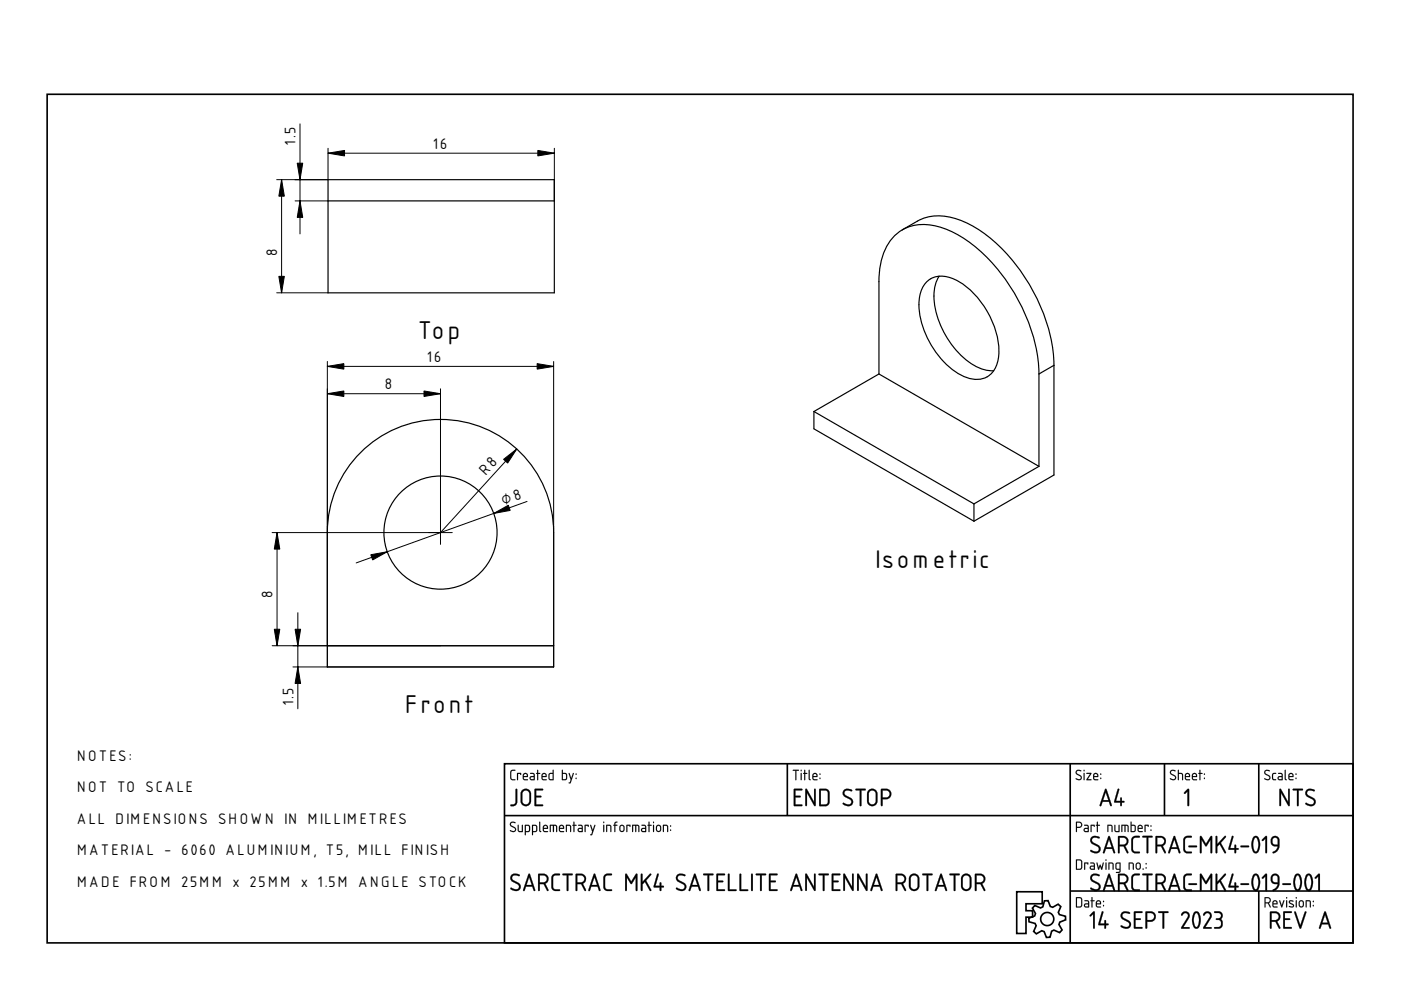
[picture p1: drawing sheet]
<svg xmlns="http://www.w3.org/2000/svg" width="297mm" height="210mm" viewBox="0 0 297 210" stroke-linecap="round" stroke-linejoin="round" font-family="sans-serif">
<defs><g id="words">
<g font-size="6.7">
<text x="88.8" y="71.9">Top</text>
<text x="185.6" y="120.5">Isometric</text>
<text x="85.9" y="151.2">Front</text>
</g>
<g font-size="4">
<text x="62.7" y="30.7" transform="rotate(-90 62.7 30.7)">1.5</text>
<text x="91.9" y="31.5">16</text>
<text x="58.7" y="54.3" transform="rotate(-90 58.7 54.3)">8</text>
<text x="90.7" y="76.7">16</text>
<text x="81.6" y="82.5">8</text>
<text x="103" y="100.9" transform="rotate(-48 103 100.9)">R8</text>
<text x="106.8" y="107.1" transform="rotate(-20 106.8 107.1)">⌀8</text>
<text x="57.8" y="126.8" transform="rotate(-90 57.8 126.8)">8</text>
<text x="62.2" y="149.5" transform="rotate(-90 62.2 149.5)">1.5</text>
<text x="16.3" y="161.3">NOTES:</text>
<text x="16.3" y="168">NOT TO SCALE</text>
<text x="16.3" y="174.7">ALL DIMENSIONS SHOW N IN MILLIMETRES</text>
<text x="16.3" y="181.4">MATERIAL - 6060 ALUMINIUM, T5, MILL FINISH</text>
<text x="16.3" y="188.1">MADE FROM 25MM x 25MM x 1.5M ANGLE STOCK</text>
</g>
</g></defs>
<g fill="none" stroke="#000" stroke-width=".35">
<path d="M10 20h276.9v179.9h-276.9zM107 161.9h179.9v38h-179.9zM107 172.9h179.9M166.9 161.9v11M226.9 161.9v38M246.9 161.9v11M266.9 161.9v11M215.6 189.1h5.4v2.5h-3.5v1.5h1.4v1.4h-1.4v3.4h-1.9zM219.4 192l1.2 .5 .5-.2 .3-1.3h.8l.5 1.2 .5 .2 1.1-.7 .6 .5-.5 1.2 .2 .5 1.3 .4v.7l-1.2 .5-.2 .5 .7 1.2-.5 .5-1.2-.5-.5 .2-.4 1.3-.7 .1-.5-1.3-.5-.2-1.2 .7-.5-.5 .5-1.2-.2-.5-1.3-.4-.1-.7 1.3-.5 .1-.5-.6-1.2zM226.9 188.9h60M266.9 188.9v11"/>
<circle cx="222" cy="194.9" r="1.4"/>
</g>
<g fill="#000">
<path d="M251.8 167.3l.1-.1 .2 .2v3.3l-.2 .2-.1-.2v-2.9l-.5 .5-.3-.1z"/>
<path d="M108.2 174.4l.3-.2h.5l.3 .1-.1 .2a.48 .48 0 0 0-.5-.1 .48 .48 0 0 0-.3 .5l1 .8-.1 .6a.76 .76 0 0 1-1.2-.3l.8 .2 .3-.3-1.1-.9zM108.3 174.4l-.2 .6 .9 .5a.35 .35 0 0 1 .2 .4 .35 .35 0 0 1-.3 .3l-.7-.2v.2a.67 .67 0 0 0 .8 .2 .67 .67 0 0 0 .4-.7l-1.1-.9 .2-.4 .8 .1a.65 .65 0 0 0-1-.1zM109.8 174.9l.2 .1v1.1l.6 .1v-1.2l.2-.1v1.5h-.6l-.3-.1zM109.8 174.9l.1 1.4 .9 .1v-1.5l-.1 .1v1.2h-.5l-.2-.1v-1.1zM111.5 175.1v1.1h.5l.2-.2-.1-.8zM111.5 175.1l.7 .1-.1 1h-.6zM111.3 174.9h.8l.3 .4-.1 1-.8 .1-.1 .7-.1-.1zM111.3 174.9v2.1h.2v-.6h.5a.85 .85 0 0 0 .4-1v-.1a.77 .77 0 0 0-1-.4zM113 175.1v1.1h.6l.1-.2-.1-.8zM113 175.1l.7 .1-.1 1h-.6zM112.8 174.9h.9l.2 .4-.1 1-.8 .1-.1 .7-.1-.1zM112.8 174.9v2.1h.2v-.6h.5a.85 .85 0 0 0 .4-1v-.1a.77 .77 0 0 0-1-.4zM114.3 174.2l.2 .1v1.7l.3 .3-.2 .1-.3-.3zM114.4 174.3l-.1 1.8 .1 .2 .2 .1 .2-.1-.3-.3v-1.7zM115.4 175.2l-.1 .3h.7l-.2-.4zM115.4 175.2l.4-.1 .2 .5h-.7zM115.3 175a.56 .56 0 0 1 .7 0 .56 .56 0 0 1 .1 .8l-.8-.1 .1 .4 .8 .2-.7 .1a.92 .92 0 0 1-.2-1.4zM115.3 175l-.2 .4 .1 .9 1 .1v-.2h-.8l-.1-.3v-.2h.9l-.1-.6-.5-.2zM116.6 174.9l1.4 .1 .1 .3v1.1l-.2-.1-.1-1.1-.3-.1v1.2l-.1 .1-.2-.1v-1.2h-.4v1.2l-.2 .1zM116.6 174.9l.1 1.5 .1-1.3h.4l.2 1.3v-1.3l.5 .1 .1 1.2 .1-1.1a1.05 1.05 0 0 0-1.3-.4zM118.8 175.2l-.1 .3h.7l-.2-.4zM118.8 175.2l.4-.1 .2 .5h-.7zM118.7 175a.56 .56 0 0 1 .7 0 .56 .56 0 0 1 .1 .8l-.8-.1 .1 .4 .8 .2-.7 .1a.92 .92 0 0 1-.2-1.4zM118.7 175l-.2 .4 .1 .9 1 .1v-.2h-.8l-.1-.3v-.2h.9l-.1-.6-.4-.2zM120 174.9h.7l.3 .1 .1 1.4-.2-.1-.1-1.1-.6-.1v1.2l-.2 .1zM120 174.9v1.5l.2-.1v-1.2l.7 .1 .1 1.2 .1-.7a.7 .7 0 0 0-.3-.8 .7 .7 0 0 0-.8 0zM121.6 174.2l.2 .1v.6l.5 .1-.5 .1v1.2l-.1 .1-.1-.1v-1.2l-.3-.1 .3-.1zM121.6 174.2v.7l-.2 .1 .2 .1 .1 1.3 .1-1.3 .4-.1-.4-.1v-.6zM122.8 175.8l-.1 .3 .6 .1v-.5zM122.7 175.8l.7-.1v.5h-.7zM122.6 174.9h.7l.3 .3-.1 1.2h-.8l-.2-.2 .1-.5 .7-.2v-.3l-.7-.1zM122.6 174.9v.1l.7 .1 .1 .5-.8 .1-.1 .3 .1 .3 .9 .1v-1.2l-.2-.3zM124 174.9l.8 .1-.1 .3-.1-.2h-.4v1.2l-.1 .1-.2-.1zM124 174.9l.1 1.5 .1-1.3h.4l.1 .2 .1-.3zM125.1 174.9l.3 .1 .3 1 .3-1 .1-.1 .1 .1-.8 2.1-.3-.1 .3-.1 .2-.6zM125.2 174.9l.4 1.4-.2 .6-.3 .1 .3 .1 .8-2.1h-.2l-.3 1-.4-1zM127.9 174.9l.2 .1v1.3l-.1 .1-.1-.1zM127.9 174.9l.1 1.5 .1-1.4zM127.9 174.4a.15 .15 0 0 1 .3 0 .15 .15 0 0 1-.3 0zM127.9 174.2v.3h.2v-.3zM128.5 174.9h.7l.3 .1 .1 1.4-.2-.1-.1-1.1-.6-.1v1.2l-.2 .1zM128.6 174.9v1.5l.1-.1v-1.2l.7 .1 .1 1.2 .1-.7a.7 .7 0 0 0-.2-.8 .7 .7 0 0 0-.8 0zM130.4 174.3l.5-.1v.2l-.4 .1v.4l.4 .1-.4 .1v1.2l-.2 .1-.1-1.3-.2-.1 .2-.1zM130.4 174.3l-.1 .6-.3 .1 .3 .1v1.3l.1-1.3 .5-.1-.5-.1 .1-.3 .4-.2v-.2zM131.6 175.2v.8l.4 .2 .2-.2v-.7l-.2-.2zM131.6 175.1h.4l.2 .2v.7l-.2 .2-.4-.2zM131.5 175a.55 .55 0 0 1 .6-.1 .55 .55 0 0 1 .3 .5l-.1 .8-.2 .2h-.5l-.3-.5v-.7zM131.5 175l-.1 .2-.1 .8 .4 .4h.4l.3-.4v-.8l-.3-.3zM132.8 174.9l.9 .1-.1 .3-.1-.2h-.5v1.2l-.1 .1-.1-.1zM132.8 174.9l.1 1.5 .1-1.3h.5l.1 .2 .1-.3zM134 174.9l1.4 .1 .2 .3-.1 1.1-.2-.1v-1.1l-.4-.1v1.2l-.1 .1-.1-.1v-1.2h-.5v1.2l-.2 .1zM134.1 174.9l-.1 1.5 .2-.1v-1.2h.5l.1 1.3 .1-1.3h.4l.1 1.2 .1 .1 .1-1.1-.2-.3zM136.2 175.8v.3l.6 .1v-.5zM136.2 175.8l.6-.1v.5h-.6zM136 174.9h.8l.2 .3-.1 1.2h-.7l-.3-.2 .1-.5 .8-.2-.1-.3-.7-.1zM136 174.9v.1l.7 .1 .1 .5-.8 .1-.1 .3 .1 .3 1 .1v-1.2l-.3-.3zM137.5 174.2l.2 .1v.6l.5 .1-.5 .1v1.2l-.1 .1-.1-.1v-1.2l-.2-.1 .2-.1zM137.5 174.2v.7l-.2 .1 .2 .1 .1 1.3 .1-1.3 .4-.1-.4-.1v-.6zM138.5 174.9l.2 .1v1.3l-.1 .1-.2-.1zM138.5 174.9l.1 1.5 .1-1.4zM138.4 174.4a.15 .15 0 0 1 .3 0 .15 .15 0 0 1-.3 0zM138.5 174.2v.3h.1v-.3zM139.4 175.2l-.1 .8 .4 .2 .2-.2v-.7l-.2-.2zM139.4 175.1h.4l.2 .2-.1 .7-.2 .2-.4-.2zM139.3 175l.6-.1a.94 .94 0 0 1-.1 1.5h-.4l-.3-.4v-.8zM139.3 175l-.2 .2v.8l.3 .4h.4l.3-.4v-.8l-.3-.3zM140.6 174.9h.6l.4 .1v1.4l-.2-.1v-1.1l-.6-.1v1.2l-.2 .1zM140.6 174.9l.1 1.5v-1.3l.7 .1 .2 1.2 .1-1.1a.77 .77 0 0 0-1-.4zM142.1 175.9h.2v.3l-.2-.1zM142.1 175.9l.1 .3 .1-.2zM142.1 175h.2v.3h-.2zM142.1 175v.2h.2v-.2z"/>
<path d="M108.3 174.4a.64 .64 0 0 1 1 .1h-.1a.49 .49 0 0 0-.6-.1 .49 .49 0 0 0-.2 .5l.7 .5a.6 .6 0 0 1 .2 .8 .6 .6 0 0 1-.9 .1l-.3-.1 .1-.2a.51 .51 0 0 0 .6 .2 .51 .51 0 0 0 .4-.5l-1-.6-.1-.3zM109.8 174.9l.2 .1v1.1l.2 .1h.5v-1.2l.1-.1v1.5l-.9-.1zM111.5 175.1v1.1h.5l.2-1zM111.3 174.9a.77 .77 0 0 1 .9 .1 .77 .77 0 0 1 .2 .9l-.3 .5h-.6v.7h-.2zM113 175.1v1.1h.6l.1-1zM112.8 174.9a.77 .77 0 0 1 1 .1 .77 .77 0 0 1 .1 .9l-.2 .5h-.7v.7h-.2zM114.3 174.2l.2 .1v1.7l.3 .3-.2 .1-.3-.3zM115.4 175.2l-.1 .3h.7l-.2-.4zM115.3 175a.55 .55 0 0 1 .7 0 .55 .55 0 0 1 .1 .7h-.8l.1 .5 .8 .1-.7 .1a.91 .91 0 0 1-.2-1.4zM116.6 174.9h1.2a1.25 1.25 0 0 1 .2 1.5l-.1-1.2-.2-.1h-.2l-.1 1.3-.2-.1v-1.2h-.4v1.2l-.2 .1zM118.8 175.2l-.1 .3h.7l-.2-.4zM118.7 175a.55 .55 0 0 1 .7 0 .55 .55 0 0 1 .1 .7h-.8l.1 .5 .8 .1-.7 .1a.91 .91 0 0 1-.2-1.4zM120 174.9a.71 .71 0 0 1 .8 0 .71 .71 0 0 1 .3 .8l-.1 .7-.1-1.2-.7-.1v1.2l-.2 .1zM121.6 174.2l.2 .1v.6l.4 .1-.4 .1-.1 1.3-.1-1.3-.2-.1 .2-.1zM122.7 175.8l.1 .4h.5v-.5zM122.6 174.9h.7l.3 .4-.1 1.1h-.6a.44 .44 0 0 1-.4-.4 .44 .44 0 0 1 .4-.5h.4v-.3l-.7-.1zM124 174.9l.8 .1-.1 .3-.1-.2h-.4l-.1 1.3zM125.2 174.9l.1 .1 .4 1 .3-1h.2l-.8 2.1-.3-.1 .3-.1 .2-.6zM127.9 174.9l.2 .1-.1 1.4zM127.9 174.4a.15 .15 0 0 1 .3 0 .15 .15 0 0 1-.3 0zM128.5 174.9a.71 .71 0 0 1 .9 0 .71 .71 0 0 1 .2 .8l-.1 .7-.1-1.2-.7-.1v1.2l-.2 .1zM130.4 174.3l.5-.1v.2l-.4 .2v.3l.4 .1-.4 .1-.2 1.3-.1-1.3-.2-.1 .2-.1zM131.6 175.2l-.1 .7a.34 .34 0 0 0 .4 .3 .34 .34 0 0 0 .3-.4l-.1-.6zM131.5 175l.6-.1a.93 .93 0 0 1 0 1.5h-.4a.96 .96 0 0 1-.2-1.4zM132.8 174.9l.9 .1-.1 .3-.1-.2h-.5l-.1 1.3zM134.1 174.9h1.2a1.25 1.25 0 0 1 .2 1.5l-.2-1.2-.2-.1h-.2l-.1 1.3-.1-.1v-1.2h-.5v1.2l-.2 .1zM136.2 175.8l.1 .4h.5v-.5zM136 174.9h.7l.3 .4v1.1h-.7a.44 .44 0 0 1-.4-.4 .44 .44 0 0 1 .4-.5h.5v-.3l-.8-.1zM137.5 174.2l.2 .1v.6l.5 .1-.5 .1-.1 1.3-.1-1.3-.2-.1 .2-.1zM138.5 174.9l.2 .1-.1 1.4zM138.4 174.4a.15 .15 0 0 1 .3 0 .15 .15 0 0 1-.3 0zM139.4 175.2l-.1 .7a.34 .34 0 0 0 .4 .3 .34 .34 0 0 0 .3-.4l-.1-.6zM139.3 175l.6-.1a.93 .93 0 0 1-.1 1.5h-.4a.96 .96 0 0 1-.1-1.4zM140.6 174.9a.71 .71 0 0 1 .8 0 .71 .71 0 0 1 .3 .8l-.1 .7-.2-1.2-.6-.1v1.2l-.2 .1zM142.1 175.9h.2v.2h-.2zM142.1 175h.2v.3h-.2z"/>
<path d="M108.3 163.3l1-.1v.2l-.8 .1-.1 1.4 .1 .2 .8 .1v.2h-.8l-.3-.3v-1.4zM108.4 163.4l-.2 .3v1.4l.3 .3h.7v-.1l-.6-.1-.2-.2v-1.2l.2-.4h.6v-.2h-.5zM109.6 163.9l.9 .1-.1 .3-.1-.2h-.5v1.2l-.1 .1-.1-.1zM109.7 163.9v1.5l.1-1.3h.5l.1 .2 .1-.3zM111.1 164.2v.3h.6l-.2-.4zM111.1 164.2l.5-.1 .1 .5h-.7zM111 164l.4-.1a.56 .56 0 0 1 .5 .3 .56 .56 0 0 1-.1 .6h-.7v.3l.9 .2-.7 .1a.92 .92 0 0 1-.3-1.4zM111 164l-.2 .4 .2 .9 .3 .1h.6v-.1l-.8-.1-.1-.3v-.2h.9l-.1-.6-.4-.2zM112.6 164.8v.3l.6 .1v-.4zM112.5 164.8l.7-.1v.5h-.6zM112.4 163.9h.7l.3 .3-.1 1.2h-.8l-.2-.2 .1-.5 .8-.2-.1-.3-.7-.1zM112.4 163.9l.1 .2h.6l.1 .5-.8 .1-.1 .3 .1 .3 .9 .1v-1.2l-.2-.3zM113.9 163.2l.2 .1v.6l.5 .1-.5 .1v1.2l-.1 .1-.1-.1v-1.2l-.3-.1 .3-.1zM113.9 163.3v.6l-.2 .1 .2 .1 .1 1.3 .1-1.3 .4-.1-.4-.1v-.6zM115.1 164.2l-.1 .3h.7l-.2-.4zM115.1 164.2l.4-.1 .2 .5h-.7zM115 164l.4-.1a.56 .56 0 0 1 .5 .3 .56 .56 0 0 1-.1 .6h-.8l.1 .3 .8 .2-.7 .1a.92 .92 0 0 1-.2-1.4zM115 164l-.2 .4 .1 .9 .3 .1h.7v-.1l-.8-.1-.1-.3v-.2h.9l-.1-.6-.4-.2zM116.6 164.1l-.1 .1a.73 .73 0 0 0 .3 1h.4v-1.1zM116.6 164.1h.6v1.1l-.7-.1zM116.4 164l.8-.1v-.6l.2-.1v2.2l-1-.1-.1-.3zM116.4 164l-.1 1 .1 .3 .9 .1 .1-2.1h-.2v.6zM119.3 164.1v1.1h.5a.76 .76 0 0 0 0-1.1zM119.3 164.1h.7a.79 .79 0 0 1-.2 1.1h-.5zM119.1 163.2l.3 .1-.1 .6h.7l.2 .3v1l-.2 .2-.9-.1zM119.2 163.2l-.1 2.1 .9 .1 .2-.4v-.8l-.2-.3h-.7v-.6zM120.6 163.9l.2 .1 .3 1 .3-1 .2-.1 .1 .1-.8 2.1-.3-.1 .2-.1 .2-.6zM120.6 163.9l.4 1.4-.2 .6-.2 .1 .3 .1 .8-2.1h-.2l-.4 1-.3-1zM122 164.9h.2v.3h-.2zM122.1 164.9v.2h.1v-.2zM122 164h.2v.3h-.2zM122.1 164v.2l.1 .1v-.3z"/>
<path d="M108.3 163.4l.9-.2v.2l-.6 .1-.2 .1v1.3l.2 .3h.6l.1 .2h-.8l-.3-.3v-1.4zM109.6 163.9l.9 .1-.1 .3-.1-.2h-.5l-.1 1.3zM111.1 164.2v.3h.6l-.2-.4zM111 164a.55 .55 0 0 1 .8 0 .55 .55 0 0 1 0 .8h-.7l.1 .4 .7 .1-.6 .1a.91 .91 0 0 1-.3-1.4zM112.6 164.8v.4h.6v-.4zM112.4 163.9h.7l.3 .4-.1 1.1h-.6a.44 .44 0 0 1-.4-.4 .44 .44 0 0 1 .4-.5h.5l-.1-.3-.7-.1zM113.9 163.2l.2 .1v.6l.4 .1-.4 .1-.1 1.3-.1-1.3-.2-.1 .2-.1zM115.1 164.2l-.1 .3h.7l-.2-.4zM115 164a.55 .55 0 0 1 .7 0 .55 .55 0 0 1 .1 .8h-.8l.1 .4 .8 .1-.7 .1a.91 .91 0 0 1-.2-1.4zM116.6 164.1l-.1 .1a.63 .63 0 0 0 0 .7 .63 .63 0 0 0 .7 .3v-1.1zM116.4 164l.8-.1v-.6l.2-.1v2.2h-.8l-.3-.2zM119.3 164.1v1.1h.5a.78 .78 0 0 0 .2-1zM119.2 163.2l.1 .1v.6h.7l.2 .3v.8l-.2 .4-.9-.1zM120.6 163.9l.2 .1 .3 1 .4-1h.2l-.8 2.1-.3-.1 .2-.1 .2-.6zM122.1 164.9h.1v.2h-.1zM122.1 164h.1v.3h-.1z"/>
<path d="M109.3 167.3h.3l.1 .1v2.6a.92 .92 0 0 1-.5 .9 .92 .92 0 0 1-1-.2v-.1l.8-.1 .2-.3zM109.4 167.3l-.1 2.9-.4 .4h-.6l.1 .3 .8-.1 .4-.5v-2.9zM111 167.8l-.2 .5v1.8l.2 .3 .7 .1 .3-.1 .2-.4v-1.9l-.2-.3-.4-.2zM111 167.8a.75 .75 0 0 1 .8-.2 .75 .75 0 0 1 .5 .7v1.5a.77 .77 0 0 1-.8 .8 .77 .77 0 0 1-.8-.7v-1.6zM110.7 167.5l.8-.3 .8 .3 .3 .5v1.8a1.13 1.13 0 0 1-1.1 1.2 1.13 1.13 0 0 1-1.1-1.1v-1.9zM110.7 167.6l-.3 .7v1.8l.6 .7 .8 .1 .5-.3 .2-.5v-2.1l-.2-.5-.5-.2h-.6zM113.4 167.3h1.7v.3h-.1h-1.3v1.1h.9l.2 .2-.2 .2h-.9v1.5l1.3-.1 .1 .1v.3h-1.8zM113.4 167.3v3.6h1.7l-.1-.3h-1.4v-1.6h1l.2-.1-.2-.2h-1v-1.1h1.4l.1-.3z"/>
<path d="M109.3 167.3h.3l.1 .1v2.6a.91 .91 0 0 1-.6 .8 .91 .91 0 0 1-.9-.1l.2-.1a.66 .66 0 0 0 .9-.6zM111 167.8l-.3 .5v1.6a.75 .75 0 0 0 .8 .7 .75 .75 0 0 0 .7-.8v-1.5a.75 .75 0 0 0-.4-.6 .75 .75 0 0 0-.8 .1zM110.7 167.5a1.1 1.1 0 0 1 1.2-.2 1.1 1.1 0 0 1 .7 1v1.5a1.1 1.1 0 0 1-1.1 1.1 1.1 1.1 0 0 1-1.1-1v-1.9zM113.4 167.3h1.7v.2l-.1 .1h-1.3v1.1h.9l.2 .2-.2 .2h-.9v1.5h1.3l.1 .3h-1.7z"/>
<path d="M168.1 163.2h1.2l.1 .1-.6 .1 .1 1.9-.2 .1-.1-.1v-1.9h-.5zM168.1 163.2v.2h.5l.1 2 .1-2 .6-.1zM169.8 163.9l.2 .1v1.3l-.1 .1-.2-.1zM169.8 163.9l.1 1.5 .1-1.4zM169.7 163.4a.2 .2 0 0 1 .4 0 .2 .2 0 0 1-.4 0zM169.8 163.2v.3h.1v-.3zM170.5 163.2l.2 .1v.6l.5 .1-.5 .1v1.2l-.1 .1-.1-.1v-1.2l-.2-.1 .2-.1zM170.5 163.3v.6l-.2 .1 .2 .1 .1 1.3 .1-1.3 .4-.1-.4-.1v-.6zM171.5 163.2l.2 .1v1.7l.2 .3-.1 .1-.4-.3zM171.5 163.3v1.8l.3 .3-.1-2.1zM172.5 164.2l-.1 .3h.7l-.2-.4zM172.5 164.2l.4-.1 .2 .5h-.7zM172.4 164l.4-.1a.56 .56 0 0 1 .5 .3 .56 .56 0 0 1-.1 .6h-.8l.1 .3 .8 .2-.6 .1a.92 .92 0 0 1-.3-1.4zM172.4 164l-.2 .4 .2 .9 .3 .1h.6v-.1l-.8-.1-.1-.3v-.2h.9l-.1-.6-.4-.2zM173.8 164.9h.1v.3h-.1zM173.8 164.9v.2h.1v-.2zM173.8 164h.1l.1 .3h-.2zM173.8 164v.2l.1 .1v-.3z"/>
<path d="M168.1 163.2l1.3 .1-.6 .1-.1 2-.1-2h-.5zM169.8 163.9l.2 .1-.1 1.4zM169.8 163.4a.14 .14 0 0 1 .2 0 .14 .14 0 0 1-.2 0zM170.5 163.2l.2 .1v.6l.5 .1-.5 .1-.1 1.3-.1-1.3-.2-.1 .2-.1zM171.5 163.2l.2 .1v1.7l.2 .3-.1 .1-.3-.3zM172.5 164.2l-.1 .3h.7l-.2-.4zM172.4 164a.55 .55 0 0 1 .8 0 .55 .55 0 0 1 0 .8h-.8l.1 .4 .8 .1-.6 .1a.91 .91 0 0 1-.3-1.4zM173.8 164.9h.1v.2h-.1zM173.8 164h.1v.3h-.1z"/>
<path d="M168.3 167.3h1.8v.2l-.2 .1h-1.3v1.1h1l.2 .2-.2 .2h-1v1.5h1.3l.2 .3h-1.8zM170.8 167.3h.3l1.5 2.8v-2.7v-.1h.3v3.6l-.3-.1-1.5-2.7v2.6l-.1 .2h-.2zM174 167.6v3l1.2-.1 .3-.5v-2l-.4-.4zM173.7 167.3h1.5l.7 .6v2.4l-.6 .6h-1.6zM178.9 167.5a1.41 1.41 0 0 1 1.8 .1l-.2 .2a.92 .92 0 0 0-1.5 .4l.4 .5a1.9 1.9 0 0 1 1.4 1 1.07 1.07 0 0 1-.5 1.2 1.07 1.07 0 0 1-1.2-.2l-.4-.2 .1-.3a1.19 1.19 0 0 0 1.7 0 .58 .58 0 0 0-.4-.7l-1.3-.9-.1-.4zM181.4 167.3l2-.1 .2 .2-.2 .2h-.8v3.1l-.1 .2-.2-.2v-3.1l-.9-.1zM184.4 167.8l-.2 .5v1.6a.75 .75 0 0 0 .8 .7 .75 .75 0 0 0 .7-.8v-1.5a.75 .75 0 0 0-.5-.6 .75 .75 0 0 0-.8 .1zM184.2 167.5a1.1 1.1 0 0 1 1.2-.2 1.1 1.1 0 0 1 .6 1v1.5a1.1 1.1 0 0 1-1 1.1 1.1 1.1 0 0 1-1.2-1l.1-1.9zM187.1 167.6v1.5h.8a.75 .75 0 0 0 .7-.8 .75 .75 0 0 0-.8-.7zM186.8 167.3l.2-.1a1.69 1.69 0 0 1 1.7 .4 1.1 1.1 0 0 1 .2 1.2 1.1 1.1 0 0 1-1 .6h-.8v1.3v.2h-.3z"/>
<path d="M168.3 167.3h1.8v.3h-.2h-1.3v1.1h1l.2 .2-.2 .2h-1v1.5l1.3-.1 .2 .1v.3h-1.8zM168.4 167.3v3.6h1.7l-.2-.3h-1.3v-1.6h1l.2-.1-.2-.2h-1v-1.1h1.3l.2-.2-.2-.1zM170.8 167.3h.3l1.5 2.8v-2.7v-.1h.3v3.6l-.3-.1-1.5-2.7v2.6v.2h-.3zM170.8 167.3v3.5l.1 .1 .2-.2v-2.7l1.7 2.9 .1-.2v-3.4l-.3 .1v2.8l-1.5-2.9zM174 167.6v3l1.2-.1 .3-.5v-2l-.4-.4zM174 167.6h1.1l.4 .3 .1 2.1a1 1 0 0 1-1.4 .6h-.2zM173.7 167.3l1.5-.1 .4 .3 .3 .4v2.4l-.6 .6h-1.6zM173.7 167.3v3.6h1.5l.4-.2 .3-.6-.1-2.2-.2-.4-.4-.2zM178.9 167.5l.4-.3 .9 .1 .5 .2v.2l-.2 .1a.91 .91 0 0 0-1.4 .4l.3 .5a1.92 1.92 0 0 1 1.5 1v.6l-.3 .4a1.47 1.47 0 0 1-2-.3l.2-.2 .8 .3h.6l.3-.5-.2-.4-1.5-.9-.2-.5zM178.9 167.5a.91 .91 0 0 0 .3 1.5l.9 .5a.64 .64 0 0 1 .3 .9 .64 .64 0 0 1-1 .1l-.6-.3-.1 .2 .4 .3 .8 .2a.93 .93 0 0 0 .9-1.2l-.5-.6-1.1-.5-.2-.4 .1-.4 .3-.2 1.1 .2 .2-.2a1.41 1.41 0 0 0-1.8-.1zM181.4 167.3l2-.1 .2 .2-.2 .2h-.8l.1 3.1-.2 .3-.2-.3v-3.1h-.9zM181.4 167.3v.2l.9 .1v3.1l.2 .2 .1-.2v-3.1h.8l.2-.2-.2-.1zM184.5 167.8l-.3 .5v1.8l.2 .3 .7 .1 .3-.1 .2-.4 .1-1.7-.1-.4-.3-.2-.4-.1zM184.4 167.8a.75 .75 0 0 1 .9-.2 .75 .75 0 0 1 .4 .7v1.5a.77 .77 0 0 1-.7 .8 .77 .77 0 0 1-.8-.7v-1.6zM184.1 167.5l.8-.3 .8 .3 .3 .5 .1 1.8a1.13 1.13 0 0 1-1.1 1.2 1.13 1.13 0 0 1-1.2-1.1v-1.9zM184.2 167.6l-.3 .7v1.8l.5 .7 .8 .1 .5-.3 .3-.5v-2.1l-.3-.5-.5-.2h-.5zM187.1 167.6v1.5l1-.1 .3-.1 .2-.6-.2-.5zM187.1 167.6h.7a.77 .77 0 0 1 .8 .7 .77 .77 0 0 1-.7 .8h-.8zM186.8 167.3l.2-.1a1.71 1.71 0 0 1 1.7 .4 1.11 1.11 0 0 1 .2 1.2 1.11 1.11 0 0 1-1 .7l-.8-.1 .1 1.3-.1 .2h-.3zM186.8 167.3v3.4l.2 .2 .1-.2v-1.3a1.49 1.49 0 0 0 1.7-.4l.2-.7-.3-.7a1.69 1.69 0 0 0-1.9-.3z"/>
<path d="M228.2 163.4l.2-.2h.6l.2 .2v.2a.48 .48 0 0 0-.6-.1 .48 .48 0 0 0-.3 .4l1 .8-.1 .6a.76 .76 0 0 1-1.1-.3l.8 .2 .2-.3-1-.9zM228.2 163.4l-.1 .6 .8 .6a.35 .35 0 0 1 .3 .3 .35 .35 0 0 1-.4 .3l-.7-.1 .7 .3a.54 .54 0 0 0 .6-.4 .54 .54 0 0 0-.4-.6l-.7-.4v-.3l.3-.3 .6 .1a.65 .65 0 0 0-1-.1zM229.8 163.9l.2 .1v1.3l-.2 .1-.1-.1zM229.8 163.9v1.5l.1-1.4zM229.7 163.4a.2 .2 0 0 1 .4 0 .2 .2 0 0 1-.4 0zM229.8 163.2v.3h.1v-.3zM230.3 163.9h1.1l-.8 1.3h.7l.1 .2h-1.1l.8-1.3h-.7zM230.4 163.9v.2h.7l-.7 1.3h1l-.1-.2h-.7l.8-1.3zM232 164.2v.3h.6l-.1-.4zM232 164.2l.5-.1 .2 .5h-.7zM231.9 164l.4-.1a.56 .56 0 0 1 .5 .3 .56 .56 0 0 1 0 .6h-.8v.3l.9 .2-.7 .1a.92 .92 0 0 1-.3-1.4zM232 164l-.2 .4 .1 .9 .3 .1h.6v-.1l-.7-.1-.1-.3v-.2h.8l-.1-.6-.4-.2zM233.3 164.9h.2v.3h-.2zM233.3 164.9v.2h.2v-.2zM233.3 164h.2v.3h-.2zM233.3 164v.2l.2 .1v-.3z"/>
<path d="M228.2 163.4a.64 .64 0 0 1 1 .1 .49 .49 0 0 0-.6-.1 .49 .49 0 0 0-.3 .6l.7 .4a.6 .6 0 0 1 .3 .8 .6 .6 0 0 1-1 .1l-.2-.1 .1-.2a.51 .51 0 0 0 .6 .2 .51 .51 0 0 0 .3-.5l-.9-.6-.2-.3zM229.8 163.9l.2 .1-.2 1.4zM229.7 163.4a.15 .15 0 0 1 .3 0 .15 .15 0 0 1-.3 0zM230.3 163.9h1.1l-.8 1.3h.7l.1 .2h-1l.7-1.3h-.7zM232 164.2v.3h.6l-.1-.4zM231.9 164a.55 .55 0 0 1 .8 0 .55 .55 0 0 1 .1 .8h-.8l.1 .4 .8 .1-.7 .1a.91 .91 0 0 1-.3-1.4zM233.3 164.9h.2v.2h-.2zM233.3 164h.2v.3h-.2z"/>
<path d="M228.3 174.4v.9h.5a.45 .45 0 0 0 .4-.5 .45 .45 0 0 0-.4-.4zM228.2 174.2h.6a.66 .66 0 0 1 .6 .7 .66 .66 0 0 1-.6 .6h-.5v.8l-.2 .1zM230 175.8l.1 .4h.5v-.5zM229.9 174.9h.7l.2 .4v1.1h-.6a.44 .44 0 0 1-.5-.4 .44 .44 0 0 1 .5-.5h.4v-.3l-.7-.1zM231.3 174.9l.8 .1-.1 .3-.1-.2h-.5l-.1 1.3zM232.6 174.2l.2 .1v.6l.4 .1-.4 .1-.1 1.3-.1-1.3-.3-.1 .3-.1zM234.8 174.9a.71 .71 0 0 1 .9 0 .71 .71 0 0 1 .2 .8l-.1 .7-.1-1.2-.7-.1v1.2l-.2 .1zM236.3 174.9l.2 .1v1.1l.2 .1h.5v-1.2l.1-.1v1.5l-.9-.1zM237.8 174.9h1.2a1.25 1.25 0 0 1 .2 1.5l-.1-1.2-.3-.1h-.2l-.1 1.3-.1-.1v-1.2h-.4v1.2l-.2 .1zM239.9 175.1v1.1h.4a.78 .78 0 0 0 .2-1zM239.7 174.2l.2 .1v.6h.7l.2 .3v.8l-.3 .4-.8-.1zM241.5 175.2l-.1 .3h.7l-.2-.4zM241.4 175a.55 .55 0 0 1 .7 0 .55 .55 0 0 1 .1 .7h-.8l.1 .5 .8 .1-.7 .1a.91 .91 0 0 1-.2-1.4zM242.7 174.9l.9 .1-.1 .3-.2-.2h-.4l-.1 1.3zM243.9 175.9h.2v.2h-.2zM243.9 175h.2v.3h-.2z"/>
<path d="M228.3 174.4v.9l.8-.1 .1-.3-.1-.3zM228.3 174.4h.5a.46 .46 0 0 1 .4 .4 .46 .46 0 0 1-.4 .5h-.5zM228.1 174.2h.9l.3 .2a.67 .67 0 0 1 .1 .7 .67 .67 0 0 1-.6 .5l-.5-.1 .1 .8-.3 .1zM228.2 174.3v2.1l.1-.9a.87 .87 0 0 0 1-.3v.1a.66 .66 0 0 0-.5-1.1zM230 175.8v.3l.6 .1v-.5zM230 175.8l.6-.1v.5h-.6zM229.9 174.9h.7l.2 .3v1.2h-.8l-.2-.2v-.5l.8-.2-.1-.3-.6-.1zM229.9 174.9v.1l.7 .1v.5l-.7 .1-.1 .3 .1 .3 .9 .1v-1.2l-.2-.3zM231.2 174.9l.9 .1-.1 .3-.1-.2h-.5l.1 1.2-.2 .1-.1-.1zM231.3 174.9v1.5l.1-1.3h.5l.1 .2 .1-.3zM232.6 174.2l.2 .1v.6l.4 .1-.4 .1v1.2l-.1 .1-.2-.1 .1-1.2-.3-.1 .3-.1zM232.6 174.2v.7l-.2 .1 .2 .1 .1 1.3 .1-1.3 .4-.1-.4-.1v-.6zM234.8 174.9h.7l.3 .1 .1 1.4-.2-.1-.1-1.1-.6-.1v1.2l-.2 .1zM234.8 174.9v1.5l.2-.1v-1.2l.7 .1 .1 1.2 .1-.7a.7 .7 0 0 0-.3-.8 .7 .7 0 0 0-.8 0zM236.3 174.9l.2 .1v1.1l.6 .1v-1.2l.3-.1v1.5h-.7l-.3-.1zM236.3 174.9l.1 1.4 .9 .1v-1.5l-.1 .1v1.2h-.5l-.2-.1v-1.1zM237.8 174.9l1.4 .1 .1 .3v1.1l-.2-.1-.1-1.1-.4-.1v1.2l-.1 .1-.1-.1v-1.2h-.4v1.2l-.2 .1zM237.8 174.9v1.5l.1-.1v-1.2h.5l.1 1.3 .1-1.3h.4l.1 1.2 .2 .1v-1.1l-.2-.3zM239.9 175.1v1.1h.4a.76 .76 0 0 0 .1-1.1zM239.9 175.1h.6a.79 .79 0 0 1-.2 1.1h-.4zM239.7 174.2l.2 .1v.6h.7l.2 .2v1.1l-.3 .2-.8-.1zM239.7 174.2v2.1l.8 .1 .3-.4v-.8l-.2-.3h-.7v-.6zM241.5 175.2l-.1 .3h.7l-.2-.4zM241.5 175.2l.4-.1 .2 .5h-.7zM241.4 175a.56 .56 0 0 1 .7 0 .56 .56 0 0 1 .1 .8l-.8-.1 .1 .4 .8 .2-.7 .1a.92 .92 0 0 1-.2-1.4zM241.4 175l-.2 .4 .1 .9 .9 .1v-.2h-.7l-.1-.3v-.2h.8l-.1-.6-.4-.2zM242.7 174.9l.9 .1-.1 .3-.2-.2h-.4v1.2l-.1 .1-.1-.1zM242.7 174.9l.1 1.5 .1-1.3h.5l.1 .2 .1-.3zM243.9 175.9h.2v.3l-.2-.1zM244 175.9v.3l.1-.3zM243.9 175h.2v.3h-.2zM244 175v.2h.1v-.2z"/>
<path d="M231.4 177.5l.4-.3 .9 .1 .4 .2v.2l-.1 .1a.91 .91 0 0 0-1.5 .4l.4 .5a1.92 1.92 0 0 1 1.4 1v.6l-.2 .4a1.47 1.47 0 0 1-2-.3l.2-.2 1.1 .3h.3l.2-.3a.55 .55 0 0 0-.3-.7l-1.3-.8-.2-.5zM231.4 177.5a.91 .91 0 0 0 .3 1.5l.9 .5a.64 .64 0 0 1 .3 .9 .64 .64 0 0 1-1 .1l-.6-.3-.1 .2 .1 .2a1.13 1.13 0 0 0 1.3 .3 1.13 1.13 0 0 0 .7-1.2l-.5-.6-.9-.4a.56 .56 0 0 1-.3-.9l.3-.2 1.1 .1 .1-.1a1.41 1.41 0 0 0-1.7-.1zM235 177.3l.3 .1 1.1 3.2-.1 .3-.3-.1-.2-.8h-1.3l-.4 .9h-.2l-.1-.1zM235.1 177.3l-1.2 3.5 .1 .1 .2-.1 .2-.8h1.4l.4 .9 .2-.2-1.1-3.3zM235.1 178l-.5 1.6h1.1zM235.1 177.9l.6 1.8h-1.2zM237.4 177.6v1.5h.8a.73 .73 0 0 0 .7-.7 .73 .73 0 0 0-.7-.8zM237.4 177.6h1l.3 .2a.67 .67 0 0 1 0 1l-.3 .3h-1zM237.1 177.3h1.4l.5 .3a1.1 1.1 0 0 1-.4 1.8l.6 1.2v.3l-.3-.1-.7-1.4h-.8v1.3v.2h-.3zM237.1 177.3v3.6l.3-.2v-1.3h.8l.7 1.4 .3 .1v-.3l-.7-1.3 .6-.4a1.06 1.06 0 0 0-.9-1.6zM240.1 177.5l.4-.3 1.2 .1-.1 .3-1.2 .2-.2 2.2 .2 .4 .3 .2h1v.3h-1.2l-.6-.5-.1-2.3zM240.2 177.5l-.3 .6 .1 2.3 .5 .5h1l.1-.3h-.9l-.4-.3-.1-2.2 .3-.4 1-.1 .2-.2a1.48 1.48 0 0 0-1.5 .1zM242.2 177.3l2-.1 .2 .2-.2 .2h-.7v3.1l-.2 .2-.2-.2v-3.1l-.9-.1zM242.2 177.3v.2l.9 .1v3.1l.2 .2 .1-.2v-3.1h.8l.2-.2-.2-.1zM245.3 177.6v1.5h.8a.73 .73 0 0 0 .7-.7 .73 .73 0 0 0-.7-.8zM245.3 177.6h1l.3 .2a.67 .67 0 0 1 .1 1l-.4 .3h-1zM245 177.3h1.4l.6 .3a1.1 1.1 0 0 1-.5 1.8l.7 1.2v.3l-.4-.1-.6-1.4h-.9l.1 1.3-.1 .2h-.3zM245.1 177.3l-.1 3.6 .3-.2v-1.3h.9l.7 1.4 .2 .1 .1-.3-.7-1.3 .6-.4a1.06 1.06 0 0 0-1-1.6zM248.9 177.3l.3 .1 1.1 3.2-.2 .3-.2-.1-.2-.8h-1.4l-.3 .9h-.3v-.1zM248.9 177.3l-1.2 3.5 .2 .1 .1-.1 .3-.8h1.4l.4 .9 .1-.2-1.1-3.3zM249 178l-.6 1.6h1.1zM249 177.9l.6 1.8h-1.2zM251.1 177.5l.4-.3 1.2 .1v.3l-1.3 .2-.1 2.2 .1 .4 .3 .2h1v.3h-1.2l-.6-.5v-2.3zM251.2 177.5l-.3 .6 .1 2.3 .5 .5h1l.2-.3h-1l-.4-.3-.1-2.2 .3-.4 1-.1 .2-.2a1.48 1.48 0 0 0-1.5 .1zM252 179.3h1.6l.2 .2-.2 .2h-1.5l-.1-.1zM252 179.3l.1 .3h1.5l.2-.1-.2-.2zM254.4 177.3h.4l.9 1.6 .9-1.6h.4v3.6h-.3l-.1-.2v-2.6l-.9 1.4-1-1.4 .1 2.6-.1 .2h-.3zM254.5 177.3v3.6l.2-.1v-.1v-2.7l1 1.5 1-1.5v2.7v.1h.2v-3.5h-.2l-1 1.7-1-1.7zM257.8 177.3h.3v.1v1.6l1.5-1.7a.21 .21 0 0 1 .3 0 .21 .21 0 0 1 0 .3l-1.1 1.1 1.1 2.1-.1 .1-.2-.1-1-1.8-.5 .5v1.2l-.2 .2-.2-.2zM257.8 177.3v3.5h.2l.1-.1v-1.2l.5-.6 1 1.9 .2 .1 .1-.2-1.1-2 1-1.1 .1-.3h-.3l-1.5 1.7v-1.6zM261.2 177.2l.3 .1v.1l-.7 2.4h.9v-.5l.2-.2 .2 .2v.5h.4l.2 .2-.3 .2h-.3v.5l-.2 .2-.2-.2v-.5h-1.1l-.2-.2zM261.2 177.3l-.7 2.7 .1 .2 1.1-.1v.6l.2 .2 .2-.2v-.6l.3 .1 .2-.2-.1-.2h-.4l-.1-.7h-.2l-.1 .7h-.9l.7-2.4v-.1zM263 179.3h1.7l.2 .2-.3 .2h-1.4l-.2-.1zM263.1 179.3l.1 .3h1.4l.2-.1-.1-.2zM266.1 177.6l-.4 1.3a2.09 2.09 0 0 0 .5 1.6l.3-.1 .2-.6 .1-1.2-.3-.9zM266.1 177.6h.1a2.19 2.19 0 0 1 .6 1.9l-.2 .9-.5 .2-.3-.5-.1-1 .1-.8zM265.8 177.4l.5-.2 .5 .3 .4 1.1-.1 .9a1.2 1.2 0 0 1-1.1 1.4l-.4-.5-.3-1.2 .2-1.2zM265.9 177.4l-.4 .6-.2 1.1a2.19 2.19 0 0 0 .7 1.8h.4l.4-.3a2.96 2.96 0 0 0-.4-3.3zM268.3 177.3l.1-.1 .3 .2v3.3l-.2 .2-.2-.2v-2.9l-.5 .5-.3-.1zM268.3 177.3l-.7 .9h.3l.4-.4v2.9l.2 .2 .1-.2v-3.3v-.1zM269.6 177.6l.4-.3 .4-.1 .6 .3a2.46 2.46 0 0 1-.8 3.4h-.4v-.3l.6-.3 .5-.9-.6 .1a1.11 1.11 0 0 1-.8-1.7zM269.6 177.6a1.49 1.49 0 0 0 .1 1.6l.4 .2h.8a1.26 1.26 0 0 1-.9 1.2l-.2 .1 .2 .2 .7-.3 .4-.7 .1-.4a2.29 2.29 0 0 0-.4-2.1l-.6-.1zM270 177.7a1.07 1.07 0 0 0 0 1.2l.9 .2-.1-1.3-.5-.2zM269.9 177.7l.6-.1 .4 .3v1.2h-.6l-.4-.2-.1-.7z"/>
<path d="M231.4 177.5a1.41 1.41 0 0 1 1.8 .1l-.2 .2a.92 .92 0 0 0-1.5 .4l.4 .5a1.9 1.9 0 0 1 1.4 1 1.07 1.07 0 0 1-.5 1.2 1.07 1.07 0 0 1-1.2-.2l-.4-.2 .1-.3a1.19 1.19 0 0 0 1.7 0 .58 .58 0 0 0-.4-.7l-1.3-.9-.2-.4zM235 177.3l.3 .1 1.1 3.3-.2 .2-.4-.9h-1.3l-.4 .9-.3-.1zM235.1 178l-.5 1.6h1.1zM237.4 177.6v1.5a1.06 1.06 0 0 0 1.5-.8l-.1-.3-.4-.4zM237.1 177.3h.1a1.71 1.71 0 0 1 1.8 .4 1.12 1.12 0 0 1-.4 1.7l.6 1.2v.3l-.3-.1-.7-1.4h-.8v1.3l-.1 .2h-.2zM240.1 177.5a1.46 1.46 0 0 1 1.6-.1l-.2 .2-1 .1-.3 .4 .1 2.2 .4 .3h.9l-.1 .3h-1l-.6-.5v-2.3zM242.2 177.3l2-.1 .2 .2-.2 .2h-.7v3.1l-.2 .2-.2-.2v-3.1l-.9-.1zM245.3 177.6v1.5a1.06 1.06 0 0 0 1.5-.8v-.3l-.5-.4zM245 177.3h.2a1.71 1.71 0 0 1 1.8 .4 1.12 1.12 0 0 1-.5 1.7l.7 1.2-.1 .3-.3-.1-.6-1.4h-.9v1.3v.2h-.3zM248.9 177.3l.3 .1 1 3.3-.1 .2-.4-.9h-1.4l-.3 .9-.3-.1zM249 178l-.6 1.6h1.1zM251.2 177.5a1.46 1.46 0 0 1 1.5-.1l-.2 .2-1 .1-.3 .4 .1 2.2 .4 .3h1l-.2 .3h-1l-.5-.5-.1-2.3zM252 179.3h1.6l.2 .2-.2 .1h-1.5h-.1zM254.5 177.3h.2l1 1.6 1-1.6h.3v3.6h-.3l-.1-.2v-2.6l-.9 1.4-.9-1.4v2.6l-.1 .2h-.3zM257.8 177.3l.3 .1v1.6l1.5-1.7h.3l-.1 .3-1 1.1 1.1 1.9a.18 .18 0 0 1 0 .3 .18 .18 0 0 1-.3-.1l-1-1.8-.5 .5-.1 1.4h-.2zM261.2 177.3h.3v.1l-.7 2.4h.9v-.5l.2-.2 .2 .2v.5h.4l.1 .2-.5 .2v.5l-.2 .2-.2-.2v-.5h-1.1l-.2-.2zM263 179.3h1.7l.1 .2-.2 .1h-1.4h-.2zM266.1 177.6l-.4 1.3a2.07 2.07 0 0 0 .5 1.7 2.3 2.3 0 0 0 .5-2.3l-.2-.6zM265.8 177.4a.84 .84 0 0 1 .9 0 .84 .84 0 0 1 .4 .9l.1 .9a2.1 2.1 0 0 1-.7 1.7h-.3a1.53 1.53 0 0 1-.9-1.7l.2-1.2zM268.3 177.3l.1-.1 .2 .2v3.3l-.1 .2-.2-.2v-2.9l-.5 .5-.3-.1zM269.6 177.6a.95 .95 0 0 1 1.2-.3 .95 .95 0 0 1 .5 1.1 1.83 1.83 0 0 1-1.5 2.5v-.3a1.49 1.49 0 0 0 1.1-1.2 1.17 1.17 0 0 1-1.3-.4 1.17 1.17 0 0 1 0-1.4zM270 177.7a.78 .78 0 0 0-.2 1.1 .78 .78 0 0 0 1.1 .2v-.8a.56 .56 0 0 0-.3-.6 .56 .56 0 0 0-.6 .1z"/>
<path d="M234.3 167.3l.3 .1 1.1 3.2-.1 .4-.3-.2-.2-.8h-1.3l-.4 .9h-.2l-.1-.1zM234.4 167.3l-1.2 3.5 .1 .1 .2-.1 .2-.8h1.4l.5 .9 .1-.2-1.1-3.3zM234.4 168l-.5 1.7h1.1zM234.4 167.9l.6 1.8h-1.2zM237 167.2l.3 .1v.1l-.7 2.4h.9v-.5l.2-.2 .2 .2-.1 .5h.4l.2 .2-.2 .2h-.3v.5l-.2 .2-.2-.2v-.5h-1.1l-.2-.2zM237 167.3l-.8 2.7 .2 .2h1.1v.5l.2 .2 .1-.2v-.6l.6-.1v-.1l-.6-.1v-.6l-.2-.1-.1 .7h-.9l.7-2.4-.1-.1z"/>
<path d="M234.3 167.3l.3 .1 1.1 3.3-.1 .2-.5-.9h-1.3l-.4 .9-.3-.1zM234.4 168l-.5 1.7h1.1zM237 167.3h.3v.1l-.7 2.4h.9v-.5l.2-.2 .2 .2v.5h.3l.2 .2-.5 .2v.5l-.2 .2-.2-.2v-.5h-1.1l-.2-.2z"/>
<path d="M248.2 163.4l.2-.2h.6l.2 .2-.1 .2a.48 .48 0 0 0-.5-.1 .48 .48 0 0 0-.3 .4l1 .8-.1 .6a.76 .76 0 0 1-1.1-.3l.8 .2 .2-.3-1-.9zM248.2 163.4l-.1 .6 .8 .6a.35 .35 0 0 1 .3 .3 .35 .35 0 0 1-.4 .3l-.7-.1 .7 .3a.54 .54 0 0 0 .5-.4 .54 .54 0 0 0-.3-.6l-.7-.4v-.3l.3-.3 .6 .1a.65 .65 0 0 0-1-.1zM249.7 163.2h.2v.7h.7l.2 .2v1.3l-.2-.1-.1-1.1-.5-.1v1.2l-.3 .1zM249.8 163.3v2.1l.1-.1v-1.2h.5l.2 .1 .1 1.2 .1-1.3-.2-.2h-.7v-.6zM251.5 164.2l-.1 .3h.7l-.2-.4zM251.5 164.2l.4-.1 .2 .5h-.7zM251.4 164l.4-.1a.56 .56 0 0 1 .5 .3 .56 .56 0 0 1-.1 .6h-.8l.1 .3 .8 .2-.7 .1a.92 .92 0 0 1-.2-1.4zM251.4 164l-.2 .4 .1 .9 .3 .1h.7v-.1l-.8-.1-.1-.3v-.2h.9l-.1-.6-.4-.2zM253 164.2l-.1 .3h.7l-.2-.4zM253 164.2l.4-.1 .2 .5h-.7zM252.9 164l.4-.1a.56 .56 0 0 1 .5 .3 .56 .56 0 0 1-.1 .6h-.8l.1 .3 .8 .2-.7 .1a.92 .92 0 0 1-.2-1.4zM252.9 164l-.2 .4 .1 .9 .3 .1h.7v-.1l-.8-.1-.1-.3v-.2h.9l-.1-.6-.4-.2zM254.3 163.2l.2 .1v.6l.5 .1-.5 .1v1.2l-.1 .1-.1-.1v-1.2l-.2-.1 .2-.1zM254.3 163.3v.6l-.2 .1 .2 .1 .1 1.3 .1-1.3 .4-.1-.4-.1v-.6zM255.3 164.9h.2v.3h-.2zM255.3 164.9v.2h.1v-.2zM255.3 164h.2v.3h-.2zM255.3 164v.2l.1 .1v-.3z"/>
<path d="M248.2 163.4a.64 .64 0 0 1 1 .1h-.1a.49 .49 0 0 0-.5-.1 .49 .49 0 0 0-.3 .6l.7 .4a.6 .6 0 0 1 .2 .8 .6 .6 0 0 1-.9 .1l-.2-.1v-.2a.51 .51 0 0 0 .6 .2 .51 .51 0 0 0 .4-.5l-.9-.6-.2-.3zM249.8 163.2h.1v.7h.7l.2 .2v1.3l-.2-.1v-1.1l-.2-.1h-.5v1.2l-.1 .1zM251.5 164.2l-.1 .3h.7l-.2-.4zM251.4 164a.55 .55 0 0 1 .7 0 .55 .55 0 0 1 .1 .8h-.8l.1 .4 .8 .1-.7 .1a.91 .91 0 0 1-.2-1.4zM253 164.2l-.1 .3h.7l-.2-.4zM252.9 164a.55 .55 0 0 1 .7 0 .55 .55 0 0 1 .1 .8h-.8l.1 .4 .8 .1-.7 .1a.91 .91 0 0 1-.2-1.4zM254.3 163.2l.2 .1v.6l.5 .1-.5 .1-.1 1.3-.1-1.3-.2-.1 .2-.1zM255.3 164.9h.1v.2h-.1zM255.3 164h.1l.1 .3h-.2z"/>
<path d="M251.7 167.3l.2-.1 .2 .2v3.3l-.2 .2-.2-.2 .1-2.9-.5 .5-.3-.1zM251.8 167.3l-.8 .9 .3 .1 .5-.5v2.9l.1 .2 .2-.2v-3.3l-.1-.1z"/>
<path d="M268.2 163.4l.2-.2h.6l.2 .2-.1 .2a.48 .48 0 0 0-.5-.1 .48 .48 0 0 0-.3 .4l1 .8-.1 .6a.76 .76 0 0 1-1.2-.3l.9 .2 .2-.3-1-.9zM268.2 163.4l-.1 .6 .8 .6a.35 .35 0 0 1 .2 .3 .35 .35 0 0 1-.3 .3l-.8-.1 .8 .3a.54 .54 0 0 0 .5-.4 .54 .54 0 0 0-.3-.6l-.7-.4-.1-.3 .4-.3 .6 .1a.65 .65 0 0 0-1-.1zM269.8 164l.8-.1v.2l-.6 .1a.64 .64 0 0 0-.1 .7 .64 .64 0 0 0 .7 .3v.1a.57 .57 0 0 1-.7 .1 .57 .57 0 0 1-.2-.7zM269.8 164l-.1 .3 .1 1h.8l-.6-.1a.76 .76 0 0 1 .2-1.1l.3-.1v-.1zM271.2 164.8l-.1 .3 .6 .1v-.4zM271.1 164.8l.7-.1v.5h-.7zM271 163.9h.7l.3 .3-.1 1.2h-.8l-.2-.2 .1-.5 .7-.2v-.3l-.7-.1zM271 163.9l.1 .2h.6l.1 .5-.8 .1-.1 .3 .1 .3 .9 .1v-1.4zM272.4 163.2l.2 .1v1.7l.2 .3-.1 .1-.3-.3zM272.4 163.3v1.8l.3 .3 .1-.1-.2-.3v-1.7zM273.4 164.2v.3h.6l-.1-.4zM273.4 164.2l.5-.1 .2 .5h-.7zM273.3 164l.4-.1a.56 .56 0 0 1 .5 .3 .56 .56 0 0 1 0 .6h-.8v.3l.9 .2-.7 .1a.92 .92 0 0 1-.3-1.4zM273.4 164l-.2 .4 .1 .9 .3 .1h.6v-.1l-.7-.1-.1-.3v-.2h.8l-.1-.6-.4-.2zM274.7 164.9h.2v.3h-.2zM274.7 164.9v.2h.2l-.1-.2zM274.7 164h.2v.3h-.2zM274.7 164v.2l.2 .1v-.3z"/>
<path d="M268.2 163.4a.64 .64 0 0 1 1 .1h-.1a.49 .49 0 0 0-.5-.1 .49 .49 0 0 0-.3 .6l.7 .4a.6 .6 0 0 1 .2 .8 .6 .6 0 0 1-.9 .1l-.2-.1v-.2a.51 .51 0 0 0 .6 .2 .51 .51 0 0 0 .4-.5l-.9-.6-.2-.3zM269.8 164l.7-.1v.2a.44 .44 0 0 0-.5 0 .44 .44 0 0 0-.1 .5v.5l.7 .2a.55 .55 0 0 1-.7 .1 .55 .55 0 0 1-.2-.7zM271.1 164.8l.1 .4h.5v-.4zM271 163.9h.7l.3 .4-.1 1.1h-.6a.44 .44 0 0 1-.4-.4 .44 .44 0 0 1 .4-.5h.4v-.3l-.7-.1zM272.4 163.2l.2 .1v1.7l.2 .3-.1 .1-.3-.3zM273.4 164.2v.3h.6l-.1-.4zM273.3 164a.55 .55 0 0 1 .8 0 .55 .55 0 0 1 .1 .8h-.8l.1 .4 .8 .1-.7 .1a.91 .91 0 0 1-.3-1.4zM274.7 164.9h.2v.2h-.2zM274.7 164h.2v.3h-.2z"/>
<path d="M271.3 167.3h.3l1.5 2.8v-2.7v-.1h.3v3.6l-.3-.1-1.5-2.7v2.6v.2h-.3zM271.3 167.3v3.5l.1 .1 .2-.2v-2.7l1.7 2.9 .1-.2v-3.4l-.3 .1v2.8l-1.5-2.9zM274.1 167.3l2-.1 .2 .2-.2 .2h-.8l.1 3.1-.2 .3-.2-.3v-3.1h-.9zM274.1 167.3v.2l.9 .1v3.1l.2 .2 .1-.2v-3.1h.8l.1-.2-.1-.1zM277 167.5l.4-.3 .9 .1 .4 .2v.2l-.1 .1a.91 .91 0 0 0-1.5 .4l.4 .5a1.92 1.92 0 0 1 1.4 1v.6l-.2 .4a1.47 1.47 0 0 1-2-.3l.2-.2 1.1 .3h.3l.2-.3a.55 .55 0 0 0-.3-.7l-1.3-.8-.2-.5zM277 167.5a.91 .91 0 0 0 .3 1.5l.9 .5a.64 .64 0 0 1 .3 .9 .64 .64 0 0 1-1 .1l-.6-.3-.1 .2 .4 .3 .8 .2a.93 .93 0 0 0 .9-1.2l-.5-.6-.9-.4a.56 .56 0 0 1-.3-.9l.3-.2 1.1 .2 .1-.2a1.41 1.41 0 0 0-1.7-.1z"/>
<path d="M271.3 167.3h.3l1.5 2.8v-2.7l.1-.1h.2v3.6l-.3-.1-1.5-2.7v2.6v.2h-.3zM274.1 167.3l2-.1 .2 .2-.2 .2h-.8v3.1l-.1 .2-.2-.2v-3.1l-.9-.1zM277 167.5a1.41 1.41 0 0 1 1.8 .1l-.2 .2a.92 .92 0 0 0-1.5 .4l.4 .5a1.9 1.9 0 0 1 1.4 1 1.07 1.07 0 0 1-.5 1.2 1.07 1.07 0 0 1-1.2-.2l-.4-.2 .1-.3a1.19 1.19 0 0 0 1.7 0 .58 .58 0 0 0-.4-.7l-1.3-.9-.2-.4z"/>
<path d="M108.4 185.5l.5-.3 .9 .1 .4 .2v.2l-.2 .1a.91 .91 0 0 0-1.4 .4l.3 .5a1.92 1.92 0 0 1 1.5 1v.6l-.3 .4a1.47 1.47 0 0 1-1.9-.3l.2-.2 1.1 .3h.3l.2-.3a.55 .55 0 0 0-.3-.7l-1.4-.8-.1-.5zM108.5 185.5a.91 .91 0 0 0 .2 1.5l1 .5a.64 .64 0 0 1 .2 .9 .64 .64 0 0 1-.9 .1l-.6-.3-.2 .2 .4 .3 .8 .2a.93 .93 0 0 0 .9-1.2l-.5-.6-.9-.4a.56 .56 0 0 1-.2-.9l.2-.2 1.1 .2 .2-.2a1.41 1.41 0 0 0-1.7-.1zM112.1 185.2l.3 .2 1.1 3.2-.2 .3-.2-.1-.2-.8h-1.4l-.3 .9h-.3v-.2zM112.1 185.3l-1.2 3.4 .2 .2 .2-.1 .2-.8h1.4l.4 .9 .1-.2-1.1-3.3zM112.2 186l-.6 1.6h1.2zM112.2 185.9l.6 1.8h-1.2zM114.4 185.6v1.5a1.04 1.04 0 0 0 1.5-.8l-.3-.6zM114.4 185.6h1l.3 .2a.67 .67 0 0 1 .1 1l-.4 .3h-1zM114.1 185.3l.2-.1a1.74 1.74 0 0 1 1.8 .4 1.1 1.1 0 0 1-.5 1.8l.7 1.2v.3l-.4-.1-.6-1.4h-.9l.1 1.3-.1 .2h-.3zM114.1 185.3v3.6h.2l.1-.2v-1.3h.9l.7 1.4 .2 .1 .1-.3-.7-1.3 .5-.4a1.06 1.06 0 0 0-.9-1.6zM117.2 185.5l.4-.3 1.1 .1v.3l-1.3 .2-.1 2.2 .1 .4 1.3 .2v.3h-1.2l-.5-.5-.1-2.3zM117.2 185.5l-.3 .6 .1 2.3 .5 .5h1.1l.1-.3h-1l-.4-.3-.1-2.2 .3-.5 1.2-.1v-.2l-.9-.1zM119.3 185.2h2l.2 .2-.2 .2h-.8v3.1l-.2 .2-.2-.2 .1-3.1-.9-.1zM119.3 185.3v.2l.9 .1v3.1l.1 .2 .2-.2v-3.1h.8l.1-.2-.1-.2zM122.4 185.6v1.5a1.04 1.04 0 0 0 1.5-.8l-.4-.6zM122.4 185.6h1l.3 .2a.67 .67 0 0 1 0 1l-.3 .3h-1zM122.1 185.3l.1-.1a1.74 1.74 0 0 1 1.8 .4 1.1 1.1 0 0 1-.4 1.8l.6 1.2v.3l-.3-.1-.7-1.4h-.8v1.3v.2h-.3zM122.1 185.3v3.6h.1l.2-.2v-1.3h.8l.7 1.4 .3 .1v-.3l-.7-1.3 .6-.4a1.06 1.06 0 0 0-.9-1.6zM125.9 185.2l.3 .2 1.1 3.2-.2 .3-.2-.1-.2-.8h-1.3l-.4 .9h-.2l-.1-.2zM125.9 185.3l-1.1 3.4 .1 .2 .2-.1 .2-.8h1.4l.4 .9 .2-.2-1.1-3.3zM126 186l-.5 1.6h1.1zM126 185.9l.6 1.8h-1.2zM128.2 185.5l.4-.3 1.1 .1v.3l-1.3 .2-.1 2.2 .1 .4 1.3 .2v.3h-1.2l-.5-.5-.1-2.3zM128.2 185.5l-.2 .6v2.3l.5 .5h1.1l.1-.3h-.9l-.5-.3v-2.2l.2-.5 1.2-.1v-.2l-.9-.1zM132.6 185.3h.3l.9 1.6 1-1.6h.3v3.6h-.3v-.2v-2.6l-1 1.4-.9-1.4v2.6v.2h-.3zM132.6 185.3v3.5l.1 .1 .2-.2v-2.7l.9 1.4 1-1.4v2.7l.2 .2 .1-.1v-3.5h-.3l-1 1.7-.9-1.7zM135.9 185.3h.3l.1 .1-.1 1.6 1.5-1.7 .2-.1 .2 .1-1.1 1.4 1.1 2-.1 .2-.3-.1-1-1.8-.5 .5v1.4h-.3zM135.9 185.3v3.5l.1 .1 .2-.2v-1.2l.5-.6 1.2 2 .2-.2-1.2-2 1.1-1.1v-.3h-.3l-1.5 1.7v-1.6zM139.4 185.2h.2l.1 .2-.7 2.4h.9l-.1-.5 .2-.3 .2 .3v.5h.4l.2 .2-.2 .2h-.4v.5l-.2 .2-.2-.2 .1-.5h-1.2l-.2-.2zM139.4 185.3l-.8 2.7 .1 .1h1.2v.6l.1 .2 .2-.2v-.6l.5-.1v-.1l-.5-.1v-.7h-.3v.7h-1l.7-2.4v-.1zM143.6 185.5l.4-.3 .9 .1 .4 .2v.2l-.1 .1a.91 .91 0 0 0-1.5 .4l.4 .5a1.92 1.92 0 0 1 1.4 1v.6l-.3 .4a1.47 1.47 0 0 1-1.9-.3l.2-.2 1.1 .3h.3l.2-.3a.55 .55 0 0 0-.3-.7l-1.4-.8-.1-.5zM143.6 185.5a.91 .91 0 0 0 .2 1.5l1 .5a.64 .64 0 0 1 .3 .9 .64 .64 0 0 1-1 .1l-.6-.3-.2 .2 .4 .3 .9 .2a.93 .93 0 0 0 .9-1.2l-.6-.6-.9-.4a.56 .56 0 0 1-.2-.9l.3-.2 1.1 .2 .1-.2a1.41 1.41 0 0 0-1.7-.1zM147.2 185.2l.3 .2 1.1 3.2-.2 .3-.2-.1-.2-.8h-1.4l-.3 .9h-.3v-.2zM147.2 185.3l-1.2 3.4 .2 .2 .2-.1 .2-.8h1.4l.4 .9 .1-.2-1-3.3zM147.3 186l-.6 1.6h1.2zM147.3 185.9l.6 1.8h-1.2zM149.1 185.2h2l.2 .2-.2 .2h-.7v3.1l-.2 .2-.2-.2v-3.1l-.9-.1zM149.1 185.3v.2l.9 .1v3.1l.2 .2 .1-.2v-3.1h.8l.2-.2-.2-.2zM151.9 185.3l1.8-.1v.3l-.2 .1h-1.3v1.1h1l.2 .2-.2 .2h-1v1.5l1.3-.1 .2 .1v.3h-1.8zM152 185.3l-.1 3.5h1.8l-.2-.2h-1.3v-1.6h1l.1-.1-.1-.2h-1v-1.1h1.3l.2-.2-.2-.2zM154.4 185.3h.3v.1v3.2l1.3-.1 .1 .1v.3h-1.7zM154.4 185.3v3.5l1.7 .1v-.3h-.1h-1.3v-3.2zM156.8 185.3h.3l.1 .1-.1 3.2 1.3-.1 .2 .1v.3h-1.8zM156.9 185.3l-.1 3.5 1.8 .1v-.2l-.2-.1h-1.3v-3.2zM159.3 185.3h.3v.2v3.2l-.2 .2-.2-.2zM159.3 185.3v3.4l.1 .2 .2-.2v-3.2v-.2zM160.3 185.2h1.9l.3 .2-.2 .2h-.8v3.1l-.2 .2-.2-.2v-3.1l-.8-.1zM160.3 185.3v.2l.9 .1v3.1l.1 .2 .2-.2v-3.1h.8l.1-.2-.2-.2zM163.1 185.3l1.7-.1v.3l-.1 .1h-1.3v1.1h.9l.2 .2-.2 .2h-.9v1.5l1.3-.1 .1 .1v.3h-1.7zM163.1 185.3v3.5h1.7l-.1-.2h-1.3v-1.6h.9l.2-.1-.2-.2h-.9v-1.1h1.3l.1-.3zM168.7 185.2l.3 .2 1.1 3.2-.2 .3-.2-.1-.2-.8h-1.3l-.4 .9h-.2l-.1-.2zM168.7 185.3l-1.1 3.4 .1 .2 .2-.1 .2-.8h1.4l.4 .9 .2-.1-1.1-3.4zM168.8 186l-.5 1.6h1.1zM168.8 185.9l.6 1.8h-1.2zM170.8 185.3h.3l1.5 2.7v-2.6v-.1h.3v3.6l-.3-.1-1.5-2.7v2.6l-.1 .2h-.3zM170.8 185.3v3.5l.1 .1 .2-.2v-2.7l1.7 2.9 .1-.2v-3.4l-.3 .1v2.7l-1.5-2.8zM173.6 185.2h2l.2 .2-.2 .2h-.8v3.1l-.2 .2-.2-.2 .1-3.1-.9-.1zM173.6 185.3v.2l.9 .1v3.1l.1 .2 .2-.2v-3.1h.8l.1-.2-.1-.2zM176.4 185.3l1.7-.1v.3l-.1 .1h-1.3v1.1h.9l.2 .2-.2 .2h-.9v1.5l1.3-.1 .1 .1v.3h-1.7zM176.4 185.3v3.5h1.7l-.1-.2h-1.3v-1.6h.9l.2-.1-.2-.2h-.9v-1.1h1.3l.2-.2-.2-.2zM178.8 185.3h.4l1.5 2.7-.1-2.6 .1-.1h.3v3.6l-.4-.1-1.4-2.7v2.6l-.1 .2h-.3zM178.9 185.3l-.1 3.5 .2 .1 .1-.2v-2.7l1.7 2.9 .2-.2-.1-3.4-.2 .1v2.7l-1.6-2.8zM181.8 185.3h.3l1.5 2.7v-2.6v-.1h.3v3.6l-.3-.1-1.5-2.7v2.6l-.1 .2h-.3zM181.8 185.3v3.5l.1 .1 .2-.2v-2.7l1.7 2.9 .1-.2v-3.4l-.3 .1v2.7l-1.5-2.8zM185.7 185.2l.3 .2 1.1 3.2-.2 .3-.2-.1-.2-.8h-1.3l-.4 .9h-.2l-.1-.2zM185.7 185.3l-1.1 3.4 .1 .2 .2-.1 .2-.8h1.4l.4 .9 .2-.2-1.1-3.3zM185.8 186l-.5 1.6h1.1zM185.8 185.9l.6 1.8h-1.2zM190.3 185.6l-.1 1.5h.2a.95 .95 0 0 0 1.3-.9l-.5-.6zM190.2 185.6h1l.3 .2a.67 .67 0 0 1 .1 1l-.4 .3h-1zM189.9 185.3l.2-.1a1.74 1.74 0 0 1 1.8 .4 1.1 1.1 0 0 1-.5 1.8l.7 1.2v.3l-.4-.1-.6-1.4h-.8v1.3l-.1 .2h-.3zM190 185.3v3.6l.3-.2-.1-1.3h.9l.7 1.4 .2 .1 .1-.3-.7-1.3 .6-.4a1.06 1.06 0 0 0-.9-1.6zM193.3 185.8l-.2 .5v1.8l.2 .3 .7 .1 .3-.1 .2-.4v-1.9l-.2-.3-.3-.2zM193.3 185.8a.78 .78 0 0 1 .8-.2 .78 .78 0 0 1 .5 .7v1.5a.77 .77 0 0 1-.7 .8 .77 .77 0 0 1-.8-.7v-1.6zM193 185.5l.8-.3 .8 .3 .3 .5v1.8a1.13 1.13 0 0 1-1 1.1 1.13 1.13 0 0 1-1.2-1v-1.9zM193.1 185.6l-.4 .7 .1 1.8 .5 .7 .8 .1 .5-.3 .3-.5v-2.1l-.3-.5-.5-.2h-.6zM195.6 185.2h2l.2 .2-.2 .2h-.8v3.1l-.2 .2-.2-.2 .1-3.1-.9-.1zM195.6 185.3v.2l.9 .1v3.1l.1 .2 .2-.2v-3.1h.8l.1-.2-.1-.2zM199.4 185.2l.3 .2 1.1 3.2-.2 .3-.2-.1-.2-.8h-1.4l-.3 .9h-.3v-.2zM199.4 185.3l-1.2 3.4 .2 .2 .2-.1 .2-.8h1.4l.4 .9 .2-.2-1.1-3.3zM199.5 186l-.6 1.6h1.2zM199.5 185.9l.6 1.8h-1.2zM201.3 185.2h2l.2 .2-.2 .2h-.7v3.1l-.2 .2-.2-.2v-3.1l-.9-.1zM201.4 185.3v.2l.8 .1v3.1l.2 .2 .2-.2-.1-3.1h.8l.2-.2-.2-.2zM204.4 185.8l-.3 .5 .1 1.8 .2 .3 .6 .1 .3-.1 .3-.4v-1.9l-.2-.3-.4-.2zM204.3 185.8h.1a.75 .75 0 0 1 .8-.2 .75 .75 0 0 1 .4 .7v1.5a.77 .77 0 0 1-.7 .8 .77 .77 0 0 1-.8-.7v-1.6zM204.1 185.5l.8-.3 .7 .3 .4 .5v1.8a1.13 1.13 0 0 1-1.1 1.1 1.13 1.13 0 0 1-1.2-1l.1-1.9zM204.1 185.6l-.3 .7v1.8l.5 .7 .8 .1 .5-.3 .3-.5v-2.1l-.3-.5-.5-.2h-.5zM207.1 185.6v1.5a1.04 1.04 0 0 0 1.4-.8l-.3-.6zM207 185.6h1l.3 .2a.67 .67 0 0 1 .1 1l-.4 .3h-1zM206.7 185.3l.2-.1a1.74 1.74 0 0 1 1.8 .4 1.1 1.1 0 0 1-.5 1.8l.7 1.2v.3l-.4-.1-.6-1.4h-.9l.1 1.3-.1 .2h-.3zM206.8 185.3v3.6h.1l.1-.2v-1.3h.9l.7 1.4 .2 .1 .1-.3-.7-1.3 .6-.4a1.06 1.06 0 0 0-.9-1.6z"/>
<path d="M108.5 185.5a1.41 1.41 0 0 1 1.7 .1l-.2 .2a.92 .92 0 0 0-1.4 .4l.3 .5a1.9 1.9 0 0 1 1.5 1 1.07 1.07 0 0 1-.6 1.2 1.07 1.07 0 0 1-1.2-.2l-.4-.2 .2-.3a1.19 1.19 0 0 0 1.6 0 .58 .58 0 0 0-.3-.7l-1.4-.9-.1-.4zM112.1 185.3l.3 .1 1.1 3.2-.2 .3-.4-.9h-1.4l-.3 .9-.3-.2zM112.2 186l-.6 1.6h1.2zM114.4 185.6v1.5a1.06 1.06 0 0 0 1.5-.8v-.3l-.5-.4zM114.1 185.3l.2-.1a1.71 1.71 0 0 1 1.8 .4 1.12 1.12 0 0 1-.5 1.8l.7 1.2-.1 .3-.3-.1-.6-1.4h-.9v1.3v.2h-.3zM117.2 185.5a1.46 1.46 0 0 1 1.5-.1l-.2 .2-1 .1-.2 .4v2.2l.4 .3h1l-.1 .3h-1.1l-.5-.5-.1-2.3zM119.3 185.3l2-.1 .1 .2-.1 .2h-.8v3.1l-.2 .2-.1-.2v-3.1l-.9-.1zM122.4 185.6v1.5a1.06 1.06 0 0 0 1.5-.8l-.1-.3-.4-.4zM122.1 185.3l.1-.1a1.71 1.71 0 0 1 1.8 .4 1.12 1.12 0 0 1-.4 1.8l.6 1.2v.3l-.3-.1-.7-1.4h-.8v1.3l-.1 .2h-.2zM125.9 185.3l.3 .1 1.1 3.2-.2 .3-.4-.9h-1.3l-.4 .9-.3-.2zM126 186l-.5 1.6h1.1zM128.2 185.5a1.46 1.46 0 0 1 1.6-.1l-.2 .2-1 .1-.3 .4 .1 2.2 .4 .3h.9l-.1 .3h-1.1l-.5-.5-.1-2.3zM132.6 185.3h.3l.9 1.6 1-1.6h.3v3.6h-.3v-.2v-2.6l-1 1.4-.9-1.4v2.6v.2h-.3zM135.9 185.3l.3 .1v1.6l1.5-1.7h.3v.3l-1 1.1 1 1.9a.18 .18 0 0 1 0 .3 .18 .18 0 0 1-.3-.1l-1-1.8-.5 .5v1.4h-.3zM139.4 185.3h.2l.1 .1-.7 2.4h.9v-.5l.1-.2 .2 .2v.5h.4l.2 .2-.6 .2v.5l-.2 .2-.1-.2v-.5h-1.2l-.1-.2zM143.6 185.5a1.41 1.41 0 0 1 1.7 .1l-.1 .2a.92 .92 0 0 0-1.5 .4l.4 .5a1.9 1.9 0 0 1 1.4 1 1.07 1.07 0 0 1-.5 1.2 1.07 1.07 0 0 1-1.3-.2l-.4-.2 .2-.3a1.19 1.19 0 0 0 1.6 0 .58 .58 0 0 0-.3-.7l-1.4-.9-.1-.4zM147.2 185.3l.3 .1 1.1 3.2-.2 .3-.4-.9h-1.4l-.3 .9-.3-.2zM147.3 186l-.6 1.6h1.2zM149.1 185.3l2-.1 .2 .2-.2 .2h-.7v3.1l-.2 .2-.2-.2v-3.1l-.9-.1zM151.9 185.3h1.8v.2l-.2 .1h-1.3v1.1h1l.2 .2-.2 .2h-1v1.5h1.3l.2 .3h-1.8zM154.4 185.3h.2l.1 .1v3.2h1.3h.1v.3h-1.7zM156.8 185.3h.3v.1v3.2h1.3h.2v.3h-1.8zM159.3 185.3h.3v.2v3.2l-.2 .2-.2-.2zM160.3 185.3l1.9-.1 .2 .2-.1 .2h-.8v3.1l-.2 .2-.2-.2v-3.1l-.8-.1zM163.1 185.3h1.7v.2l-.1 .1h-1.3v1.1h.9l.2 .2-.2 .2h-.9v1.5h1.3l.1 .3h-1.7zM168.7 185.3l.3 .1 1.1 3.2-.2 .3-.4-.9h-1.3l-.4 .9-.3-.2zM168.8 186l-.5 1.6h1.1zM170.8 185.3h.3l1.5 2.7v-2.6v-.1h.3v3.6l-.3-.1-1.5-2.7v2.6l-.1 .1h-.2zM173.6 185.3l2-.1 .1 .2-.1 .2h-.8v3.1l-.2 .2-.1-.2v-3.1l-.9-.1zM176.4 185.3h1.7v.2l-.1 .1h-1.3v1.1h.9l.2 .2-.2 .2h-.9v1.5h1.3l.1 .3h-1.7zM178.8 185.3h.3l1.6 2.7v-2.6v-.1h.3v3.6l-.4-.1-1.5-2.7v2.6v.1h-.3zM181.8 185.3h.3l1.5 2.7v-2.6v-.1h.3v3.6l-.3-.1-1.5-2.7v2.6l-.1 .1h-.2zM185.7 185.3l.3 .1 1.1 3.2-.2 .3-.4-.9h-1.3l-.4 .9-.3-.2zM185.8 186l-.5 1.6h1.1zM190.3 185.6v1.5a1.06 1.06 0 0 0 1.5-.8l-.1-.3-.5-.4zM189.9 185.3l.2-.1a1.71 1.71 0 0 1 1.8 .4 1.12 1.12 0 0 1-.5 1.8l.7 1.2v.3l-.3-.1-.7-1.4h-.8v1.3l-.1 .2h-.3zM193.3 185.8l-.2 .5v1.6a.75 .75 0 0 0 .8 .7 .75 .75 0 0 0 .7-.8v-1.5a.75 .75 0 0 0-.5-.6 .75 .75 0 0 0-.8 .1zM193 185.5a1.1 1.1 0 0 1 1.2-.2 1.1 1.1 0 0 1 .7 1v1.5a1.1 1.1 0 0 1-1 1.1 1.1 1.1 0 0 1-1.2-1l.1-1.9zM195.6 185.3l2-.1 .1 .2-.1 .2h-.8v3.1l-.2 .2-.1-.2v-3.1l-.9-.1zM199.4 185.3l.3 .1 1.1 3.2-.2 .3-.4-.9h-1.4l-.3 .9-.3-.2zM199.5 186l-.6 1.6h1.2zM201.3 185.3l2-.1 .2 .2-.2 .2h-.7v3.1l-.2 .2-.2-.2v-3.1l-.9-.1zM204.4 185.8l-.3 .5v1.6a.75 .75 0 0 0 .8 .7 .75 .75 0 0 0 .7-.8v-1.5a.75 .75 0 0 0-.4-.6 .75 .75 0 0 0-.8 .1zM204.1 185.5a1.1 1.1 0 0 1 1.2-.2 1.1 1.1 0 0 1 .7 1v1.5a1.1 1.1 0 0 1-1.1 1.1 1.1 1.1 0 0 1-1.1-1v-1.9zM207.1 185.6v1.5a1.06 1.06 0 0 0 1.5-.8l-.1-.3-.5-.4zM206.7 185.3l.2-.1a1.71 1.71 0 0 1 1.8 .4 1.12 1.12 0 0 1-.5 1.8l.7 1.2v.3l-.3-.1-.7-1.4h-.9v1.3v.2h-.3z"/>
<path d="M228.3 182.4v1.8h.7l.2-.3v-1.3l-.2-.2zM228.2 182.2h.9l.3 .3v1.4l-.3 .5h-1zM229.9 182.9l.8 .1-.1 .3-.1-.2h-.4l-.1 1.3zM231.3 183.8l.1 .4h.5v-.5zM231.2 182.9h.7l.2 .4v1.1h-.6a.44 .44 0 0 1-.5-.4 .44 .44 0 0 1 .5-.5h.4v-.3l-.7-.1zM232.5 182.9l.2 .1 .2 .9 .4-.6 .3 .6 .2-.9 .2-.1-.3 1.5-.2-.1-.3-.6-.2 .6-.2 .1zM234.4 182.9l.2 .1-.1 1.4zM234.4 182.4a.15 .15 0 0 1 .3 0 .15 .15 0 0 1-.3 0zM235 182.9a.71 .71 0 0 1 .9 0 .71 .71 0 0 1 .2 .8l-.1 .7-.1-1.2-.7-.1v1.2l-.2 .1zM236.8 183.2l-.1 .9 .7 .1v-1.1zM236.6 183l1-.1v.5a1.95 1.95 0 0 1-.1 1.6l-.3 .1-.6-.1 .6-.1 .2-.5a.62 .62 0 0 1-.7-.1 .62 .62 0 0 1-.2-.6zM239.3 182.9a.71 .71 0 0 1 .9 0 .71 .71 0 0 1 .2 .8l-.1 .7-.1-1.2-.7-.1v1.2l-.2 .1zM241.1 183.2l-.1 .7a.34 .34 0 0 0 .4 .3 .34 .34 0 0 0 .3-.4l-.1-.6zM241 183l.6-.1a.93 .93 0 0 1-.1 1.5h-.4a.96 .96 0 0 1-.1-1.4zM242.3 184.1h.1l.1 .3h-.2zM242.9 183.9h.2v.2h-.2zM242.9 183h.2v.3h-.2z"/>
<path d="M228.3 182.4v1.8h.7l.2-.3v-1.3l-.2-.1zM228.3 182.4h.7l.2 .2 .1 1.3a.72 .72 0 0 1-1 .3zM228.1 182.2h1l.3 .3 .1 1.4-.4 .5h-1zM228.2 182.2v2.2h.9l.3-.5v-1.4l-.3-.2zM229.9 182.9l.9 .1-.2 .3-.1-.2h-.4v1.2l-.1 .1-.2-.1zM229.9 182.9l.1 1.5 .1-1.3h.4l.1 .2 .1-.3zM231.3 183.8l.1 .4h.5v-.5zM231.3 183.8l.6-.1v.5l-.6-.1zM231.2 182.9h.7l.2 .2v1.3h-.8l-.2-.3v-.4l.8-.2-.1-.3-.6-.1zM231.2 182.9v.1l.7 .1v.4l-.7 .2-.2 .3 .2 .3 .9 .1v-1.2l-.2-.3zM232.5 182.9l.2 .1 .2 .9 .4-.6 .3 .6 .2-.9 .2-.1-.3 1.5-.2-.1-.3-.6-.2 .6-.2 .1zM232.5 182.9l.4 1.5 .3-.7 .3 .6 .1 .1 .4-1.5-.2 .1-.2 1-.3-.7-.4 .7-.2-1zM234.4 182.9l.2 .1v1.3l-.1 .1-.1-.1zM234.4 182.9l.1 1.5 .1-1.4zM234.4 182.4a.15 .15 0 0 1 .3 0 .15 .15 0 0 1-.3 0zM234.4 182.2v.3h.2v-.3zM235 182.9l.7-.1 .3 .2 .1 1.4-.2-.1-.1-1.1-.6-.1v1.2l-.2 .1zM235 182.9v1.5l.2-.1v-1.2l.7 .1 .1 1.2 .1-.7a.7 .7 0 0 0-.2-.8 .7 .7 0 0 0-.9 0zM236.8 183.2l-.1 .9 .7 .1v-1.1zM236.8 183.1h.6v1.1h-.6zM236.6 183l1-.1v.5a1.97 1.97 0 0 1-.1 1.6l-.3 .1-.6-.1 .7-.2 .1-.4a.62 .62 0 0 1-.7 0 .62 .62 0 0 1-.2-.7zM236.6 183l-.1 .3 .1 1 .8 .1v.4l-.8 .1v.2l.9-.1a1.94 1.94 0 0 0 .1-1.6l-.1-.5zM239.3 182.9l.7-.1 .3 .2 .1 1.4-.2-.1-.1-1.1-.6-.1v1.2l-.2 .1zM239.3 182.9v1.5l.2-.1v-1.2l.7 .1 .1 1.2 .1-.7a.7 .7 0 0 0-.2-.8 .7 .7 0 0 0-.9 0zM241.1 183.2l-.1 .8 .4 .2 .2-.2v-.7l-.2-.2zM241.1 183.1h.4l.2 .2-.1 .7-.2 .2-.4-.2zM241 183a.55 .55 0 0 1 .6-.1 .55 .55 0 0 1 .3 .5l-.1 .8-.3 .2h-.4l-.3-.5v-.7zM241 183l-.2 .2v.7a.55 .55 0 0 0 .3 .5 .55 .55 0 0 0 .6-.1l.2-.4-.1-.7-.3-.3zM242.3 184.1h.2v.3h-.2zM242.3 184.2v.2h.1v-.2zM242.9 183.9h.2v.2h-.2zM242.9 183.9v.2h.2v-.2zM242.9 183h.2v.3h-.2zM242.9 183v.2h.2v-.2z"/>
<path d="M228.3 190.4v1.8h.7l.2-.3v-1.3l-.2-.2zM228.2 190.2h.9l.3 .3v1.4l-.3 .5h-1zM230.1 191.8l.1 .4h.5v-.5zM230 190.9h.7l.2 .4v1.1h-.7a.44 .44 0 0 1-.4-.4 .44 .44 0 0 1 .4-.5h.5v-.3l-.7-.1zM231.4 190.2l.2 .1v.6l.5 .1-.5 .1-.1 1.3-.1-1.3-.2-.1 .2-.1zM232.6 191.2v.3h.6l-.2-.4zM232.5 191a.55 .55 0 0 1 .8 0 .55 .55 0 0 1 0 .7h-.7l.1 .5 .7 .1-.6 .1a.91 .91 0 0 1-.3-1.4zM233.9 191.9h.1v.2h-.1zM233.9 191h.2v.2h-.2z"/>
<path d="M228.3 190.4v1.8h.7l.2-.3v-1.3l-.2-.1zM228.3 190.4h.7l.2 .2 .1 1.3a.72 .72 0 0 1-1 .3zM228.1 190.2h1l.3 .3 .1 1.4-.4 .5h-1zM228.2 190.2v2.2h.9l.3-.5v-1.4l-.3-.2zM230.1 191.8l.1 .4h.5v-.5zM230.1 191.8l.6-.1v.5l-.6-.1zM229.9 190.9h.8l.2 .2v1.3h-.8l-.3-.3 .1-.5 .8-.1-.1-.3-.7-.1zM230 190.9v.1l.6 .1 .1 .4-.8 .2-.1 .3 .1 .3 1 .1v-1.2l-.2-.3zM231.4 190.2l.2 .1v.6l.5 .1-.5 .1v1.2l-.1 .1-.1-.1v-1.2l-.2-.1 .2-.1zM231.5 190.2l-.1 .7-.2 .1 .2 .1 .1 1.3 .1-1.3 .5-.1-.5-.1v-.6zM232.6 191.2v.3h.6l-.2-.4zM232.6 191.2l.5-.1 .1 .4h-.7zM232.5 191a.55 .55 0 0 1 .8 0 .55 .55 0 0 1 0 .8l-.7-.1v.4l.9 .2-.7 .1a.92 .92 0 0 1-.3-1.4zM232.5 191l-.1 .4 .1 .9 .9 .1v-.2h-.7l-.2-.3v-.2h.9l-.1-.7-.4-.1zM233.9 191.9h.2v.2h-.2zM233.9 191.9v.2h.1v-.2zM233.9 191h.2v.3h-.2zM233.9 191v.2h.1v-.2z"/>
<path d="M231.4 185.5l.4-.3 .9 .1 .4 .2v.2l-.1 .1a.91 .91 0 0 0-1.5 .4l.4 .5a1.92 1.92 0 0 1 1.4 1v.6l-.2 .4a1.47 1.47 0 0 1-2-.3l.2-.2 1.1 .3h.3l.2-.3a.55 .55 0 0 0-.3-.7l-1.3-.8-.2-.5zM231.4 185.5a.91 .91 0 0 0 .3 1.5l.9 .5a.64 .64 0 0 1 .3 .9 .64 .64 0 0 1-1 .1l-.6-.3-.1 .2 .4 .3 .8 .2a.93 .93 0 0 0 .9-1.2l-.5-.6-.9-.4a.56 .56 0 0 1-.3-.9l.3-.2 1.1 .2 .1-.2a1.41 1.41 0 0 0-1.7-.1zM235 185.2l.3 .2 1.1 3.2-.1 .3-.3-.1-.2-.8h-1.3l-.4 .9h-.2l-.1-.2zM235.1 185.3l-1.2 3.4 .1 .2 .2-.1 .2-.8h1.4l.4 .9 .2-.2-1.1-3.3zM235.1 186l-.5 1.6h1.1zM235.1 185.9l.6 1.8h-1.2zM237.4 185.6v1.5a1.04 1.04 0 0 0 1.5-.8l-.4-.6zM237.4 185.6h1l.3 .2a.67 .67 0 0 1 0 1l-.3 .3h-1zM237.1 185.3l.1-.1a1.74 1.74 0 0 1 1.8 .4 1.1 1.1 0 0 1-.4 1.8l.6 1.2v.3l-.3-.1-.7-1.4h-.8v1.3v.2h-.3zM237.1 185.3v3.6h.1l.2-.2v-1.3h.8l.7 1.4 .3 .1v-.3l-.7-1.3 .6-.4a1.06 1.06 0 0 0-.9-1.6zM240.1 185.5l.4-.3 1.2 .1-.1 .3-1.2 .2-.2 2.2 .2 .4 1.3 .2v.3h-1.2l-.6-.5-.1-2.3zM240.2 185.5l-.3 .6 .1 2.3 .5 .5h1l.1-.3h-.9l-.4-.3-.1-2.2 .3-.5 1.1-.1v-.2l-.8-.1zM242.2 185.2h2l.2 .2-.2 .2h-.7v3.1l-.2 .2-.2-.2v-3.1l-.9-.1zM242.2 185.3v.2l.9 .1v3.1l.2 .2 .1-.2v-3.1h.8l.2-.2-.2-.2zM245.3 185.6v1.5a1.04 1.04 0 0 0 1.5-.8l-.3-.6zM245.3 185.6h1l.3 .2a.67 .67 0 0 1 .1 1l-.4 .3h-1zM245 185.3l.2-.1a1.74 1.74 0 0 1 1.8 .4 1.1 1.1 0 0 1-.5 1.8l.7 1.2v.3l-.4-.1-.6-1.4h-.9l.1 1.3-.1 .2h-.3zM245.1 185.3l-.1 3.6h.2l.1-.2v-1.3h.9l.7 1.4 .2 .1 .1-.3-.7-1.3 .6-.4a1.06 1.06 0 0 0-1-1.6zM248.9 185.2l.3 .2 1.1 3.2-.2 .3-.2-.1-.2-.8h-1.4l-.3 .9h-.3v-.2zM248.9 185.3l-1.2 3.4 .2 .2 .1-.1 .3-.8h1.4l.4 .9 .1-.2-1.1-3.3zM249 186l-.6 1.6h1.1zM249 185.9l.6 1.8h-1.2zM251.1 185.5l.4-.3 1.2 .1v.3l-1.3 .2-.1 2.2 .1 .4 1.3 .2v.3h-1.2l-.6-.5v-2.3zM251.2 185.5l-.3 .6 .1 2.3 .5 .5h1l.2-.3h-1l-.4-.3-.1-2.2 .3-.5 1.1-.1v-.2l-.8-.1zM252 187.3h1.6l.2 .2-.2 .2h-1.5l-.1-.1zM252 187.3l.1 .3h1.5l.2-.1-.2-.2zM254.4 185.3h.4l.9 1.6 .9-1.6h.4v3.6h-.3l-.1-.2v-2.6l-.9 1.4-1-1.4 .1 2.6-.1 .2h-.3zM254.5 185.3v3.5l.1 .1 .1-.2v-2.7l1 1.4 1-1.4v2.7l.1 .2 .1-.1v-3.5h-.2l-1 1.7-1-1.7zM257.8 185.3h.3v.1v1.6l1.5-1.7 .2-.1 .1 .1-1.1 1.4 1.2 2-.2 .2-.2-.1-1-1.8-.5 .5v1.4h-.3zM257.8 185.3v3.5l.1 .1 .2-.2v-1.2l.5-.6 1.2 2 .1-.2-1.1-2 1-1.1 .1-.3h-.3l-1.5 1.7v-1.6zM261.2 185.2h.3v.2l-.7 2.4h.9v-.5l.2-.3 .2 .3v.5h.4l.2 .2-.3 .2h-.3v.5l-.2 .2-.2-.2v-.5h-1.1l-.2-.2zM261.2 185.3l-.7 2.7 .1 .1h1.1v.6l.2 .2 .2-.2v-.6l.5-.1v-.1l-.5-.1-.1-.7h-.2l-.1 .7h-.9l.7-2.4v-.1zM263 187.3h1.7l.2 .2-.3 .2h-1.4l-.2-.1zM263.1 187.3l.1 .3h1.4l.2-.1-.1-.2zM266.1 185.6l-.4 1.3a2.09 2.09 0 0 0 .5 1.6l.3-.1 .2-.6 .1-1.2-.3-.9zM266.1 185.6h.1a2.19 2.19 0 0 1 .6 1.9l-.2 .9-.5 .2-.3-.5-.1-1 .1-.8zM265.8 185.3l.5-.1 .5 .3 .4 1.1-.1 .9a1.2 1.2 0 0 1-1.1 1.4l-.4-.5-.3-1.2 .2-1.2zM265.9 185.4l-.4 .6-.2 1.1a1.64 1.64 0 0 0 .9 1.8l.6-.3a2.96 2.96 0 0 0-.4-3.3zM268.3 185.3l.1-.1 .3 .2v3.3l-.2 .2-.2-.2v-2.9l-.5 .5-.3-.2zM268.3 185.3l-.7 .8 .2 .2 .5-.5v2.9l.2 .2 .1-.2v-3.3v-.1zM269.6 185.6l.2-.2a.85 .85 0 0 1 1.2 .1 2.46 2.46 0 0 1-.8 3.4h-.4v-.3l.6-.3 .5-.9-.6 .1a1.11 1.11 0 0 1-.8-1.7zM269.6 185.6a1.49 1.49 0 0 0 .1 1.6l.6 .2h.6a1.26 1.26 0 0 1-.9 1.2l-.2 .1 .2 .2 .7-.3 .4-.7 .1-.4a2.29 2.29 0 0 0-.4-2.1l-.6-.1zM270 185.7a1.07 1.07 0 0 0 0 1.2l.9 .2-.1-1.3-.5-.2zM269.9 185.7a.59 .59 0 0 1 .7-.1 .59 .59 0 0 1 .3 .6v.9l-.8-.1-.3-.5zM271.9 187.3h1.6l.2 .2-.2 .2h-1.4l-.2-.1zM271.9 187.3l.2 .3h1.4l.2-.1-.2-.2zM275 185.6l-.4 1.3a2.09 2.09 0 0 0 .5 1.6l.3-.1 .2-.6 .1-1.2-.3-.9zM275 185.6h.1a2.19 2.19 0 0 1 .6 1.9l-.3 .9-.4 .2-.3-.5-.2-1 .1-.8zM274.7 185.3l.4-.1 .6 .3 .3 1.1v.9a1.2 1.2 0 0 1-1.1 1.4l-.4-.5-.3-1.2 .2-1.2zM274.7 185.4l-.3 .6-.2 1.1a1.64 1.64 0 0 0 .9 1.8l.6-.3a2.96 2.96 0 0 0-.4-3.3zM277.3 185.6l-.4 1.3a2.09 2.09 0 0 0 .6 1.6l.2-.1 .2-.6 .1-1.2-.3-.9zM277.3 185.6h.2a2.19 2.19 0 0 1 .5 1.9l-.2 .9-.5 .2-.3-.5-.1-1 .1-.8zM277 185.3l.5-.1 .5 .3 .4 1.1v.9a1.2 1.2 0 0 1-1.2 1.4l-.4-.5-.3-1.2 .2-1.2zM277.1 185.4l-.3 .6-.2 1.1a1.64 1.64 0 0 0 .9 1.8l.5-.3a2.96 2.96 0 0 0-.3-3.3zM279.5 185.3l.2-.1 .2 .2v3.3l-.2 .2-.2-.2v-2.9l-.5 .5-.3-.2zM279.5 185.3l-.7 .8 .2 .2 .5-.5v2.9l.2 .2 .1-.2v-3.3v-.1z"/>
<path d="M231.4 185.5a1.41 1.41 0 0 1 1.8 .1l-.2 .2a.92 .92 0 0 0-1.5 .4l.4 .5a1.9 1.9 0 0 1 1.4 1 1.07 1.07 0 0 1-.5 1.2 1.07 1.07 0 0 1-1.2-.2l-.4-.2 .1-.3a1.19 1.19 0 0 0 1.7 0 .58 .58 0 0 0-.4-.7l-1.3-.9-.2-.4zM235 185.3l.3 .1 1.1 3.2-.2 .3-.4-.9h-1.3l-.4 .9-.3-.2zM235.1 186l-.5 1.6h1.1zM237.4 185.6v1.5a1.06 1.06 0 0 0 1.5-.8l-.1-.3-.4-.4zM237.1 185.3l.1-.1a1.71 1.71 0 0 1 1.8 .4 1.12 1.12 0 0 1-.4 1.8l.6 1.2v.3l-.3-.1-.7-1.4h-.8v1.3l-.1 .2h-.2zM240.1 185.5a1.46 1.46 0 0 1 1.6-.1l-.2 .2-1 .1-.3 .4 .1 2.2 .4 .3h.9l-.1 .3h-1l-.6-.5v-2.3zM242.2 185.3l2-.1 .2 .2-.2 .2h-.7v3.1l-.2 .2-.2-.2v-3.1l-.9-.1zM245.3 185.6v1.5a1.06 1.06 0 0 0 1.5-.8v-.3l-.5-.4zM245 185.3l.2-.1a1.71 1.71 0 0 1 1.8 .4 1.12 1.12 0 0 1-.5 1.8l.7 1.2-.1 .3-.3-.1-.6-1.4h-.9v1.3v.2h-.3zM248.9 185.3l.3 .1 1 3.2-.1 .3-.4-.9h-1.4l-.3 .9-.3-.2zM249 186l-.6 1.6h1.1zM251.2 185.5a1.46 1.46 0 0 1 1.5-.1l-.2 .2-1 .1-.3 .4 .1 2.2 .4 .3h1l-.2 .3h-1l-.5-.5-.1-2.3zM252 187.3h1.6l.2 .2-.2 .1h-1.5h-.1zM254.5 185.3h.2l1 1.6 1-1.6h.3v3.6h-.3l-.1-.2v-2.6l-.9 1.4-.9-1.4v2.6l-.1 .2h-.3zM257.8 185.3l.3 .1v1.6l1.5-1.7h.3l-.1 .3-1 1.1 1.1 1.9a.18 .18 0 0 1 0 .3 .18 .18 0 0 1-.3-.1l-1-1.8-.5 .5-.1 1.4h-.2zM261.2 185.3h.3v.1l-.7 2.4h.9v-.5l.2-.2 .2 .2v.5h.4l.1 .2-.5 .2v.5l-.2 .2-.2-.2v-.5h-1.1l-.2-.2zM263 187.3h1.7l.1 .2-.2 .1h-1.4h-.2zM266.1 185.6l-.4 1.3a2.07 2.07 0 0 0 .5 1.7 2.3 2.3 0 0 0 .5-2.3l-.2-.6zM265.8 185.4a.84 .84 0 0 1 .9 0 .84 .84 0 0 1 .4 .9l.1 .9a2.1 2.1 0 0 1-.7 1.7h-.3a1.53 1.53 0 0 1-.9-1.7l.2-1.2zM268.3 185.3l.1-.1 .2 .2v3.3l-.1 .2-.2-.2v-2.9l-.5 .5-.3-.2zM269.6 185.6a.95 .95 0 0 1 1.2-.3 .95 .95 0 0 1 .5 1.1 1.83 1.83 0 0 1-1.5 2.5v-.3a1.49 1.49 0 0 0 1.1-1.2 1.17 1.17 0 0 1-1.3-.4 1.17 1.17 0 0 1 0-1.4zM270 185.7a.78 .78 0 0 0-.2 1.1 .78 .78 0 0 0 1.1 .2v-.8a.56 .56 0 0 0-.3-.6 .56 .56 0 0 0-.6 .1zM271.9 187.3h1.6l.2 .2-.2 .1h-1.4h-.2zM275 185.6l-.4 1.3a2.07 2.07 0 0 0 .5 1.7 2.3 2.3 0 0 0 .5-2.3l-.2-.6zM274.7 185.4a.84 .84 0 0 1 .9 0 .84 .84 0 0 1 .4 .9v.9a2.1 2.1 0 0 1-.7 1.7h-.2a1.53 1.53 0 0 1-.9-1.7l.2-1.2zM277.3 185.6l-.4 1.3a2.07 2.07 0 0 0 .6 1.7 2.3 2.3 0 0 0 .4-2.3l-.2-.6zM277.1 185.4a.84 .84 0 0 1 .9 0 .84 .84 0 0 1 .3 .9l.1 .9a2.1 2.1 0 0 1-.7 1.7h-.2a1.53 1.53 0 0 1-1-1.7l.2-1.2zM279.5 185.3l.2-.1 .2 .2v3.3l-.2 .2-.2-.2v-2.9l-.5 .5-.2-.2z"/>
<path d="M231.7 193.3l.2-.1 .2 .2v3.3l-.2 .2-.2-.2 .1-2.9-.5 .5-.3-.2zM231.8 193.3l-.8 .8 .3 .2 .5-.5v2.9l.1 .2 .2-.2v-3.3v-.1zM233.6 193.2h.3l.1 .2-.7 2.4h.8v-.5l.2-.3 .2 .3v.5h.4l.2 .2-.2 .2h-.4v.5l-.2 .2-.2-.2v-.5h-1.1l-.2-.2zM233.7 193.3l-.8 2.7 .1 .1h1.2v.6l.1 .2 .2-.2v-.6l.5-.1-.1-.2h-.4l-.1-.7h-.2v.7h-1l.7-2.4v-.1zM237.8 193.5l.4-.3 .9 .1 .5 .2v.2l-.2 .1a.91 .91 0 0 0-1.4 .4l.3 .5a1.92 1.92 0 0 1 1.5 1v.6l-.3 .4a1.47 1.47 0 0 1-1.9-.3l.2-.2 1.1 .4 .3-.1 .2-.3a.55 .55 0 0 0-.3-.7l-1.4-.9-.1-.4zM237.9 193.5a.91 .91 0 0 0 .2 1.5l1 .5a.64 .64 0 0 1 .2 .9 .64 .64 0 0 1-.9 .1l-.6-.3-.2 .2 .1 .1a1.13 1.13 0 0 0 1.3 .4 1.13 1.13 0 0 0 .7-1.2l-.5-.6-.9-.4a.56 .56 0 0 1-.2-.9l.2-.2 1.1 .1 .2-.1a1.41 1.41 0 0 0-1.7-.1zM240.4 193.2h1.8v.3l-.2 .1h-1.2v1.1h.9l.2 .2-.2 .2h-.9v1.5l1.3-.1 .1 .1v.3h-1.8zM240.5 193.3v3.5l1.6 .1 .1-.2-.1-.1h-1.4v-1.6l1 .1 .2-.2-.2-.2h-1v-1.2l1.3 .1 .2-.3zM243.2 193.6v1.5h.8l.5-.2a.74 .74 0 0 0 .1-.9 .74 .74 0 0 0-.7-.4zM243.2 193.6h.7a.77 .77 0 0 1 .8 .7 .77 .77 0 0 1-.7 .8h-.8zM242.9 193.3l.2-.1a1.71 1.71 0 0 1 1.7 .4 1.11 1.11 0 0 1 .2 1.2 1.11 1.11 0 0 1-1 .7l-.8-.1v1.3v.2h-.3zM242.9 193.3v3.4l.1 .2 .2-.2v-1.3a1.49 1.49 0 0 0 1.6-.5l.1 .1a1.1 1.1 0 0 0-.9-1.7zM245.6 193.2h2l.2 .2-.2 .2h-.8v3.1l-.2 .2-.2-.2 .1-3.1-.9-.1zM245.6 193.3l.2 .3 .7-.1v3.2l.1 .2 .2-.2v-3.2l.8 .1 .1-.2-.1-.2zM250.7 193.5l.1-.1a.87 .87 0 0 1 1.3 .2l.1 .3v.6l-1.3 2.1 1.2-.1 .1 .1v.3h-1.8v-.3l1.3-2.1a.58 .58 0 0 0-.2-.9 .58 .58 0 0 0-.8 .5l-.3-.1zM250.7 193.5l-.3 .5 .2 .1 .2-.1a.56 .56 0 0 1 .4-.4 .56 .56 0 0 1 .5 .2l.2 .5-1.5 2.3 .1 .3h1.7l-.1-.3h-1.2l1.2-1.9a.94 .94 0 0 0-.5-1.4h-.5zM253.5 193.6l-.4 1.3a2.18 2.18 0 0 0 .6 1.7l.2-.3 .2-.5 .1-1.2-.3-.9zM253.5 193.6h.2a2.19 2.19 0 0 1 .5 1.9l-.2 .9-.5 .2-.3-.5-.1-1 .1-.8zM253.2 193.3l.5-.1 .5 .3 .4 1.1-.1 .9a1.2 1.2 0 0 1-1.1 1.4l-.4-.5-.3-1.2 .2-1.2zM253.3 193.4l-.4 .6-.1 1.1a2.19 2.19 0 0 0 .7 1.8h.4l.3-.3a2.96 2.96 0 0 0-.3-3.3zM255.3 193.5l.2-.1a.87 .87 0 0 1 1.2 .2l.2 .3v.6l-1.3 2.1 1.1-.1 .2 .1v.3h-1.8v-.3l1.3-2.1a.58 .58 0 0 0-.3-.9 .58 .58 0 0 0-.7 .5l-.4-.1zM255.4 193.5l-.3 .5 .2 .1 .1-.1a.56 .56 0 0 1 .5-.4 .56 .56 0 0 1 .5 .2l.1 .5-1.4 2.3v.3h1.7l-.1-.3h-1.2l1.3-1.9a.94 .94 0 0 0-.5-1.4h-.5zM257.5 193.2h1.1l.4 .3a.88 .88 0 0 1-.1 1.4l.3 .4v.2a.96 .96 0 0 1-.9 1.4h-.7l-.2-.2 .2-.2 .7 .1 .4-.2a.88 .88 0 0 0 0-1 .88 .88 0 0 0-.9-.4v-.3h.2a.61 .61 0 0 0 .7-.2 .61 .61 0 0 0 0-.7l-1.2-.3zM257.5 193.3v.2h.9a.56 .56 0 0 1 .5 .4 .56 .56 0 0 1-.2 .6l-.9 .4 1 .3a.88 .88 0 0 1 0 1.1 .88 .88 0 0 1-1.1 .3h-.2v.2l.9 .1 .7-.4 .2-1-.5-.6a.93 .93 0 0 0 .3-1.2 .93 .93 0 0 0-1.1-.5z"/>
<path d="M231.8 193.3l.1-.1 .2 .2v3.3l-.2 .2-.1-.2v-2.9l-.5 .5-.3-.2zM233.7 193.3h.2v.1l-.6 2.4h.8v-.5l.2-.2 .2 .2v.5h.4l.2 .2-.6 .2v.5l-.2 .2-.2-.2v-.5h-1.1l-.1-.2zM237.9 193.5a1.41 1.41 0 0 1 1.7 .1l-.2 .2a.92 .92 0 0 0-1.4 .4l.3 .5a1.9 1.9 0 0 1 1.5 1 1.07 1.07 0 0 1-.6 1.2 1.07 1.07 0 0 1-1.2-.2l-.4-.2 .2-.3a1.19 1.19 0 0 0 1.6 0 .58 .58 0 0 0-.3-.7l-1.4-.9-.1-.4zM240.5 193.3h1.7v.2l-.2 .1h-1.2v1.1h.9l.2 .2-.2 .2h-.9v1.5h1.3l.1 .3h-1.8zM243.2 193.6v1.5h.8a.75 .75 0 0 0 .7-.8 .75 .75 0 0 0-.8-.7zM242.9 193.3l.2-.1a1.69 1.69 0 0 1 1.7 .4 1.1 1.1 0 0 1 .2 1.2 1.1 1.1 0 0 1-1 .6h-.8v1.3v.2h-.3zM245.6 193.3l2-.1 .1 .2-.1 .2h-.8v3.1l-.2 .2-.1-.2v-3.1l-.9-.1zM250.7 193.5a.92 .92 0 0 1 1.2-.1 .92 .92 0 0 1 .2 1.3l-1.2 1.9h1.2h.1v.3h-1.7l-.1-.3 1.3-2.1a.6 .6 0 0 0-.2-.9 .6 .6 0 0 0-.8 .5l-.3-.1zM253.5 193.6l-.4 1.3a2.07 2.07 0 0 0 .6 1.7 2.3 2.3 0 0 0 .4-2.3l-.2-.6zM253.3 193.4a.84 .84 0 0 1 .9 0 .84 .84 0 0 1 .3 .9l.1 .9a2.1 2.1 0 0 1-.7 1.7h-.2a1.53 1.53 0 0 1-1-1.7l.2-1.2zM255.3 193.5a.92 .92 0 0 1 1.3-.1 .92 .92 0 0 1 .2 1.3l-1.2 1.9h1.1h.2v.3h-1.8v-.3l1.3-2.1a.6 .6 0 0 0-.2-.9 .6 .6 0 0 0-.9 .5l-.2-.1zM257.5 193.3a1.2 1.2 0 0 1 1.7 .8l-.3 .8a1.18 1.18 0 0 1 .2 1.6 1.18 1.18 0 0 1-1.7 .2l.2-.1a.88 .88 0 0 0 1-.1 .88 .88 0 0 0 .3-1l-.4-.4-.7-.1v-.3a.67 .67 0 0 0 .9-.2 .67 .67 0 0 0-.1-.8l-1.1-.2z"/>
<path d="M268.3 190.4v.9a.56 .56 0 0 0 .7-.1 .56 .56 0 0 0 .1-.6zM268.1 190.2h.7a.66 .66 0 0 1 .6 .6 .66 .66 0 0 1-.4 .7l.4 .9-.2-.1-.4-.8h-.5v.8l-.2 .1zM270.1 191.2l-.1 .3h.7l-.2-.4zM270 191a.55 .55 0 0 1 .7 0 .55 .55 0 0 1 .1 .7h-.8l.1 .5 .8 .1-.7 .1a.91 .91 0 0 1-.2-1.4zM271.2 190.9l.2 .1 .4 1 .3-1h.2l-.5 1.4zM272.7 190.9l.2 .1-.1 1.4zM272.7 190.4a.15 .15 0 0 1 .3 0 .15 .15 0 0 1-.3 0zM273.4 191a.52 .52 0 0 1 .8 .2l-.5-.1-.2 .2 .6 .4a.45 .45 0 0 1 .1 .6 .45 .45 0 0 1-.6 .1l-.3-.1 .1-.2a.39 .39 0 0 0 .4 .1 .39 .39 0 0 0 .3-.3l-.7-.4zM274.8 190.9l.1 .1-.1 1.4zM274.7 190.4a.15 .15 0 0 1 .3 0 .15 .15 0 0 1-.3 0zM275.7 191.2l-.1 .7a.34 .34 0 0 0 .3 .3 .34 .34 0 0 0 .3-.4l-.1-.6zM275.6 191l.6-.1a.93 .93 0 0 1-.1 1.5h-.4a.96 .96 0 0 1-.1-1.4zM276.9 190.9a.71 .71 0 0 1 .8 0 .71 .71 0 0 1 .2 .8l-.1 .7-.1-1.2-.7-.1v1.2l-.1 .1zM278.4 191.9h.1v.2h-.1zM278.4 191h.1v.2h-.1z"/>
<path d="M268.3 190.4v.9a.54 .54 0 0 0 .7-.1 .54 .54 0 0 0 .1-.6zM268.3 190.4l.8 .2 .1 .3-.1 .3-.8 .1zM268.1 190.2h.9l.3 .2a.65 .65 0 0 1-.3 1.1l.4 .9-.2-.1-.4-.8h-.5v.8l-.2 .1zM268.1 190.3v2.1l.2-.1v-.8h.5l.6 .9-.4-.9 .4-.3v-.6l-.4-.3zM270.1 191.2l-.1 .3h.7l-.2-.4zM270 191.2l.5-.1 .2 .4h-.7zM269.9 191h.1a.55 .55 0 0 1 .7 0 .55 .55 0 0 1 .1 .8l-.8-.1 .1 .4 .8 .2-.7 .1a.92 .92 0 0 1-.3-1.4zM270 191l-.2 .4 .1 .9 .9 .1v-.2h-.7l-.1-.3v-.2h.8l-.1-.7-.4-.1zM271.2 190.9l.2 .1 .4 1 .3-1.1 .2 .1-.5 1.4zM271.2 190.9l.6 1.5 .5-1.4h-.2l-.4 1-.3-1zM272.7 190.9l.2 .1v1.3l-.1 .1-.1-.1zM272.7 190.9l.1 1.5 .1-1.4zM272.7 190.4a.15 .15 0 0 1 .3 0 .15 .15 0 0 1-.3 0zM272.7 190.2v.3h.2v-.3zM273.4 191a.53 .53 0 0 1 .8 .2l-.5-.1-.2 .2 .6 .4a.41 .41 0 0 1 .2 .5 .41 .41 0 0 1-.5 .2l-.5-.1v-.2l.7 .1 .1-.2-.7-.5-.2-.3zM273.4 191v.5l.8 .5-.2 .2-.7-.1a.72 .72 0 0 0 .9 .2l.1-.4-.8-.6 .2-.2 .4 .1 .1-.2-.6-.1zM274.7 190.9l.3 .1v1.3l-.2 .1-.1-.1zM274.8 190.9v1.5l.1-1.4zM274.7 190.4a.15 .15 0 0 1 .3 0 .15 .15 0 0 1-.3 0zM274.8 190.2v.3h.1v-.3zM275.7 191.2l-.1 .8 .4 .2 .2-.4v-.5l-.2-.2zM275.7 191.1h.3l.2 .2 .1 .5-.2 .3a.33 .33 0 0 1-.4 .1 .33 .33 0 0 1-.1-.3zM275.5 191h.1a.55 .55 0 0 1 .5-.1 .55 .55 0 0 1 .4 .5l-.1 .8-.3 .2h-.4l-.4-.5 .1-.7zM275.6 191l-.2 .2v.7a.55 .55 0 0 0 .3 .5 .55 .55 0 0 0 .6-.1l.2-.4-.1-.7-.3-.3zM276.8 190.9l.7-.1 .3 .2 .1 1.4-.2-.1-.1-1.1-.6-.1 .1 1.2-.3 .1zM276.9 190.9v1.5l.1-.1v-1.2l.7 .1 .1 1.2 .1-.7a.7 .7 0 0 0-.2-.8 .7 .7 0 0 0-.8 0zM278.4 191.9h.1v.2h-.1zM278.4 191.9v.2h.1v-.2zM278.4 191h.1v.3h-.1zM278.4 191v.2h.1v-.2z"/>
<path d="M269.6 193.6v1.5a1.06 1.06 0 0 0 1.5-.8l-.1-.3-.4-.4zM269.3 193.3l.1-.1a1.71 1.71 0 0 1 1.8 .4 1.12 1.12 0 0 1-.4 1.8l.6 1.2v.3l-.3-.1-.7-1.4h-.8v1.3v.2h-.3zM272.1 193.3h1.8v.2l-.2 .1h-1.3v1.1h1l.1 .2-.1 .2h-1v1.5h1.3l.2 .3h-1.8zM274.4 193.3l.4 .1 .9 2.8 .9-2.8 .3-.1-1.1 3.6-.3-.1zM280.8 193.3l.3 .1 1.1 3.2-.2 .3-.4-.9h-1.3l-.4 .9-.3-.2zM280.9 194l-.5 1.6h1.1z"/>
<path d="M269.6 193.6v1.5a1.04 1.04 0 0 0 1.5-.8l-.4-.6zM269.6 193.6h1l.3 .2a.67 .67 0 0 1 0 1l-.3 .3h-1zM269.3 193.3l.1-.1a1.74 1.74 0 0 1 1.8 .4 1.1 1.1 0 0 1-.4 1.8l.6 1.2v.3l-.3-.1-.7-1.4h-.8v1.3v.2h-.3zM269.3 193.3v3.6l.3-.2v-1.3h.8l.7 1.4 .3 .1v-.3l-.7-1.3 .6-.4a1.06 1.06 0 0 0-.9-1.6zM272.1 193.2h1.8v.3l-.2 .1h-1.3v1.1h1l.2 .2-.2 .2h-1v1.5l1.3-.1 .2 .1v.3h-1.8zM272.1 193.3v3.5l1.6 .1 .2-.2-.2-.1h-1.3v-1.6l1 .1 .1-.2-.1-.2h-1v-1.2l1.3 .1 .1-.3zM274.4 193.3l.4 .1 .9 2.8 .9-2.8 .3-.1 .1 .2-1.2 3.4-.3-.1zM274.5 193.3l1 3.5 .3 .1 1.1-3.6-.3 .1-.9 2.9-1-2.9zM280.8 193.2l.3 .2 1.1 3.2-.2 .3-.2-.1-.2-.8h-1.3l-.4 .9h-.2l-.1-.2zM280.8 193.3l-1.1 3.4 .1 .2 .2-.1 .2-.8h1.4l.4 .9 .2-.2-1.1-3.3zM280.9 194l-.5 1.6h1.1zM280.9 193.9l.6 1.8h-1.2z"/>
</g>
<g fill="#fff">
<path d="M76.4 96a24 24 0 0 1 26.2-5.2 24 24 0 0 1 14.8 22.1v28.5h-48v-28.5a23.9 23.9 0 0 1 7-16.9z" fill-rule="evenodd"/>
<path d="M76.4 96a24 24 0 0 1 26.2-5.2 24 24 0 0 1 14.8 22.1v24h-48v-24a23.9 23.9 0 0 1 7-16.9z" fill-rule="evenodd"/>
<path d="M69.4 136.9h48v4.5h-48z" fill-rule="evenodd"/>
<circle cx="93.4" cy="112.9" r="12"/>
</g>
<g fill="none" stroke="#000" stroke-width=".25">
<path d="M76.4 96a24 24 0 0 1 26.2-5.2 24 24 0 0 1 14.8 22.1v28.5h-48v-28.5a23.9 23.9 0 0 1 7-16.9zM69.4 136.9h48"/>
<circle cx="93.4" cy="112.9" r="12"/>
</g>
<g fill="#000" stroke="#000" stroke-width=".21">
<path d="M69.4 77.7l3.5-.6v1.2zM113.9 77.1l3.5 .6-3.5 .6zM69.4 83.5l3.5-.6v1.2zM89.9 82.9l3.5 .6-3.5 .6zM106.8 97.4l2.8-2.2-2 3zM58.7 112.9l.6 3.5h-1.1zM78.6 117.6l3.5-.6-3.1 1.7zM104.7 108.9l3.1-1.8 .4 1.1zM58.2 133.4h1.1l-.6 3.5zM62.6 133.4h1.1l-.6 3.5zM63.1 141.4l.6 3.5h-1.1z"/>
<path d="M93.4 110.4v5zM90.9 112.9h5z" fill-rule="evenodd"/>
</g>
<path d="M69.4 77.7h48M69.4 76.6v64.8M117.4 76.6v64.8h-55.3M69.4 83.5h24M93.4 82.4v30.5M109.6 95.2l-16.2 17.7M57.7 112.9h35.7M58.7 112.9v24M111.7 106.3l-36.2 13.1M57.7 136.9h59.7M63.1 129.9v20.4" fill="none" stroke="#000" stroke-width=".21"/>
<g fill="#fff">
<path d="M69.5 38.1h48v24h-48z" fill-rule="evenodd"/>
<path d="M69.5 42.6h48v19.5h-48z" fill-rule="evenodd"/>
<path d="M69.5 38.1h48v4.5h-48z" fill-rule="evenodd"/>
</g>
<path d="M69.5 38.1h48v24h-48zM69.5 42.6h48" fill="none" stroke="#000" stroke-width=".25"/>
<path d="M59.7 38.1v24M63.6 26.3v23.3M69.5 31.4v6.7h-10.8M69.5 32.5h48M117.5 31.4v6.7M62.6 42.6h6.9M58.7 62.1h10.8" fill="none" stroke="#000" stroke-width=".21"/>
<path d="M59.7 38.1l.6 3.5h-1.2zM63 34.6h1.2l-.6 3.5zM69.5 32.5l3.5-.6v1.2zM114 31.9l3.5 .6-3.5 .6zM63.6 42.6l.6 3.5h-1.2zM59.1 58.6h1.2l-.6 3.5z" fill="#000" stroke="#000" stroke-width=".21"/>
<g fill="#fff">
<path d="M189.7 49.9a18.2 18.2 0 0 1 8-4.1 15.4 15.4 0 0 1 10.1 3.1 38.2 38.2 0 0 1 15.6 27.1l.1 24.7-17 9.8-33.9-19.6v-3.6l13.8-8v-19.6a13.6 13.6 0 0 1 3.3-9.8z" fill-rule="evenodd"/>
<path d="M189.7 49.9a9.3 9.3 0 0 1 9.7-1.7 28 28 0 0 1 13.7 11 36.7 36.7 0 0 1 7.2 20.1v19.6l-33.9-19.6v-19.6a13.6 13.6 0 0 1 3.3-9.8z" fill-rule="evenodd"/>
<path d="M172.6 87.3l13.8-8 33.9 19.6-13.8 7.9z" fill-rule="evenodd"/>
<path d="M196.3 60a4.7 4.7 0 0 1 5.4-1 17.6 17.6 0 0 1 9.6 11.8 9.5 9.5 0 0 1-.8 8.1 4.7 4.7 0 0 1-6 1 18.3 18.3 0 0 1-9.5-13.3 8.2 8.2 0 0 1 1.3-6.6z" fill-rule="evenodd"/>
<path d="M199.1 58.6a9.8 9.8 0 0 1 7.1 3.4 18.5 18.5 0 0 1 5.6 13.2 6.9 6.9 0 0 1-1.1 3.4 9.5 9.5 0 0 1-6.8-3.1 18.2 18.2 0 0 1-5.8-14.1l.5-1.8z" fill-rule="evenodd"/>
<path d="M191.3 48.7a12.9 12.9 0 0 1 7.5-2.9 18.2 18.2 0 0 1 11.6 5.1 38.7 38.7 0 0 1 13 25.1l.1 1.5-3.2 1.8a37.8 37.8 0 0 0-11.8-25.4 21.4 21.4 0 0 0-11.6-6.2 9.2 9.2 0 0 0-5.6 1z" fill-rule="evenodd"/>
<path d="M220.3 79.3l3.2-1.8v23.2l-17 9.8v-3.7l13.8-7.9z" fill-rule="evenodd"/>
<path d="M172.6 87.3l33.9 19.5v3.7l-33.9-19.6z" fill-rule="evenodd"/>
<path d="M196.3 60l1.3-1.1 1.5-.3a9.2 9.2 0 0 0-.7 7.1 18.6 18.6 0 0 0 8.9 12.2 6.8 6.8 0 0 0 3.4 .7 4.4 4.4 0 0 1-5.3 1.6 15.7 15.7 0 0 1-8.6-8.3 14.2 14.2 0 0 1-1.6-9.9z" fill-rule="evenodd"/>
</g>
<g fill="none" stroke="#000" stroke-width=".25">
<path d="M191.3 48.7a10.6 10.6 0 0 0-4.8 8.3l-.1 2.7v19.6M191.3 48.7a10.6 10.6 0 0 1 9.4-.1 32.5 32.5 0 0 1 15.2 15 34.2 34.2 0 0 1 4.4 15.7M191.3 48.7a12.9 12.9 0 0 1 7.5-2.9 18.2 18.2 0 0 1 11.6 5.1 38.7 38.7 0 0 1 13 25.1l.1 1.5M196.3 60a4.7 4.7 0 0 1 5.5-1 17.4 17.4 0 0 1 9.3 11 10.1 10.1 0 0 1-.5 8.7 4.8 4.8 0 0 1-6.1 1.2 18.3 18.3 0 0 1-9.5-13.3 8.2 8.2 0 0 1 1.3-6.6zM199.1 58.6a9.2 9.2 0 0 0-.7 7.1 18.6 18.6 0 0 0 8.9 12.2 6.8 6.8 0 0 0 3.4 .7M186.4 79.3l-13.8 8M186.4 79.3l33.9 19.6M220.3 79.3v19.6M223.5 77.5v23.2l-17 9.8M223.5 77.5l-3.2 1.8M172.6 87.3v3.6l33.9 19.6M172.6 87.3l33.9 19.5"/>
<path d="M220.3 98.9l-13.8 7.9M206.5 106.8v3.7"/>
</g>
<use href="#words"/>
</svg>
